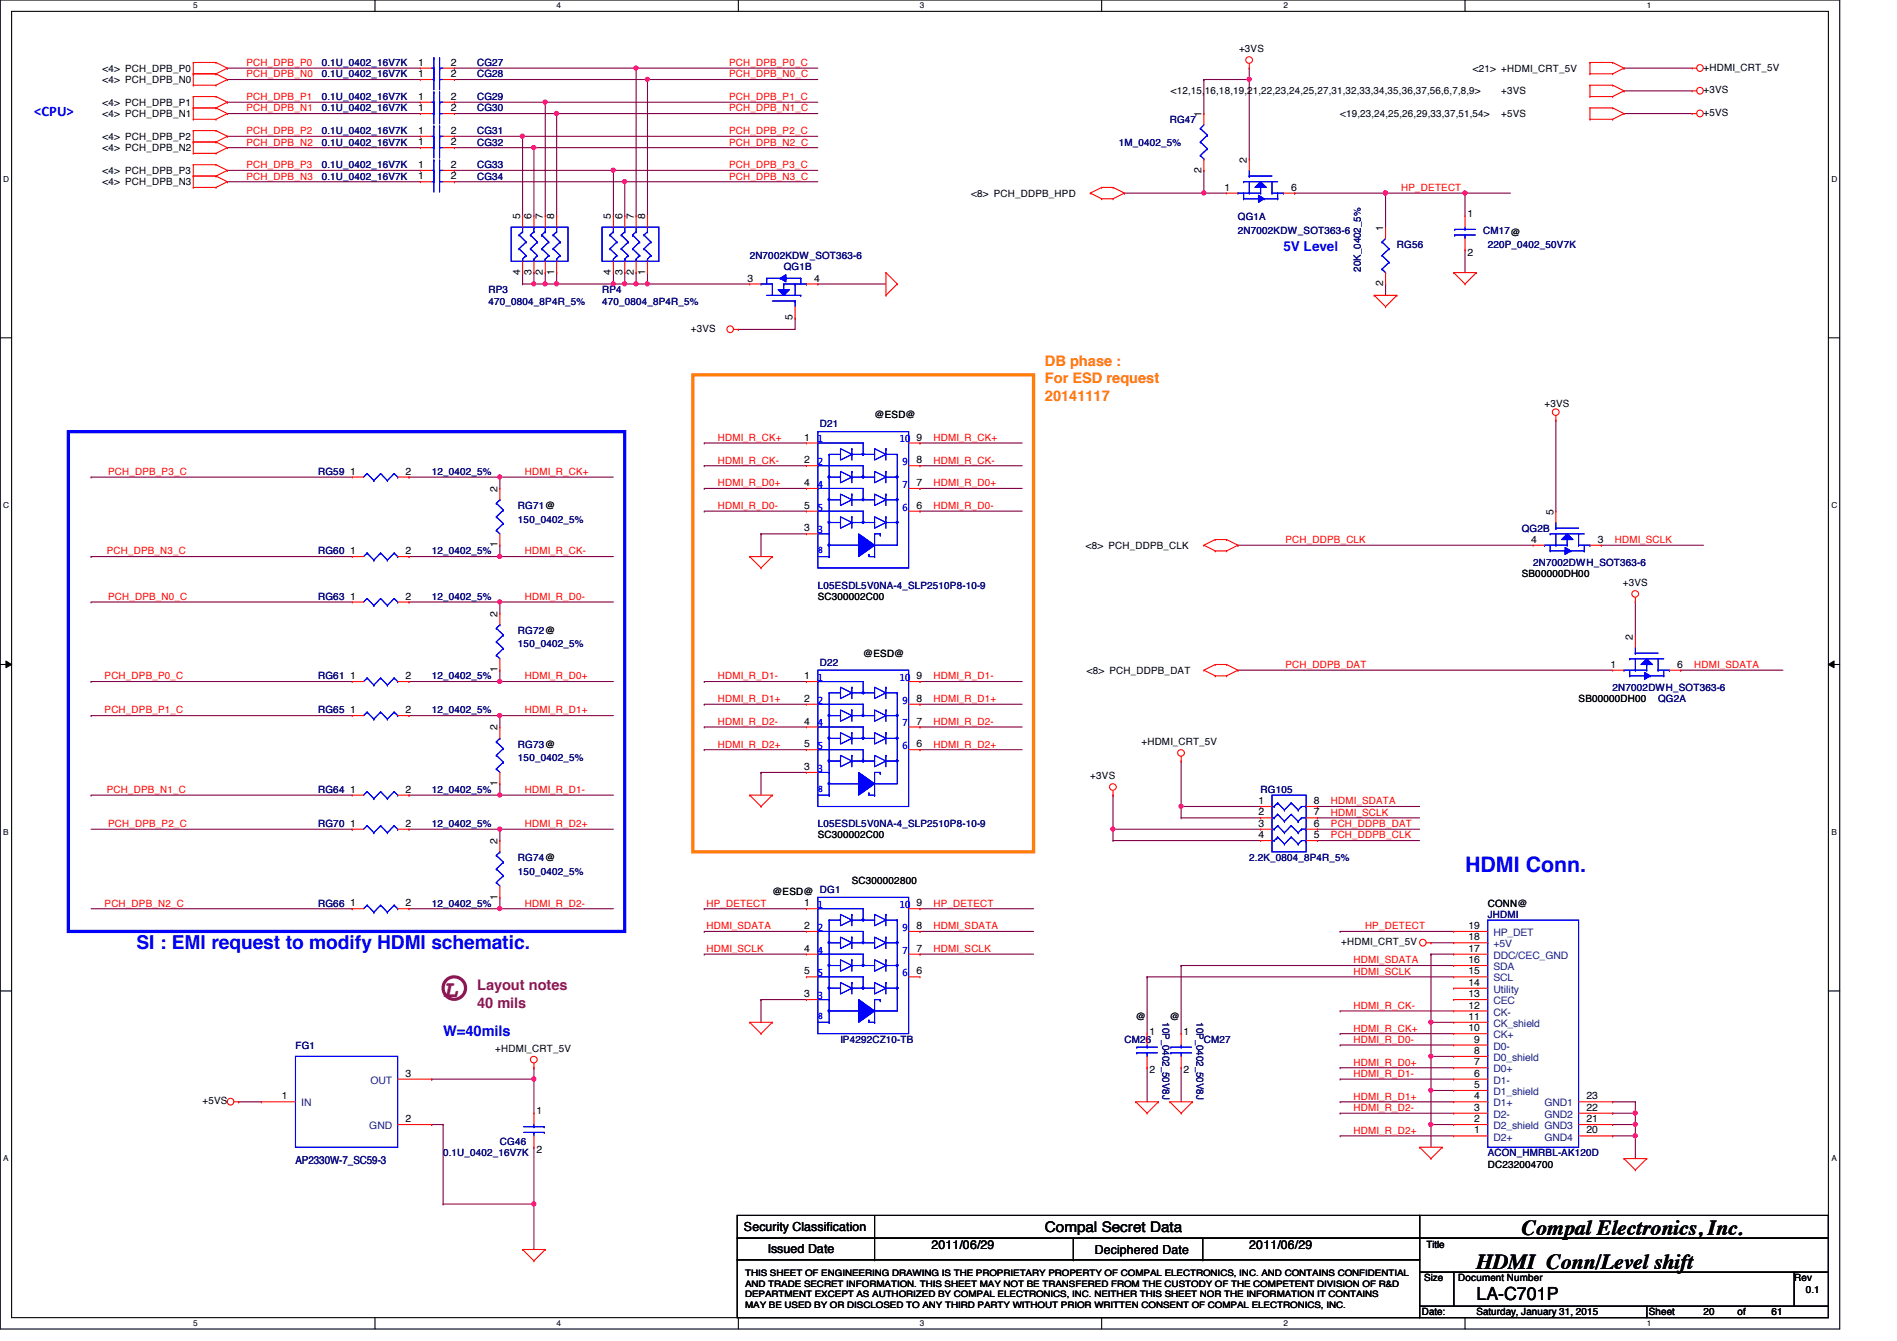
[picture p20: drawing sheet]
<svg xmlns="http://www.w3.org/2000/svg" width="297mm" height="210mm" viewBox="0 0 297 210" stroke-linecap="round" stroke-linejoin="round" font-family="sans-serif">
<defs><g id="words">
<text font-size="3.7" fill="#800080" x="69.4" y="156">L</text>
<text font-size="3.3" fill="#00f" x="229.4" y="136.5">HDMI Conn.</text>
<g font-size="3.3">
<text x="238.3" y="193.3">Compal Electronics, Inc.</text>
<text x="231.2" y="198.6">HDMI Conn/Level shift</text>
</g>
<text font-size="3" fill="#00f" x="21.4" y="148.5">SI : EMI request to modify HDMI schematic.</text>
<text font-size="2.8" x="231.2" y="203.5">LA-C701P</text>
<g font-size="2.3" fill="#00f">
<text x="5.4" y="18.2">&lt;CPU&gt;</text>
<text x="69.4" y="162.1">W=40mils</text>
</g>
<g font-size="2.3" fill="#ff8000">
<text x="163.6" y="57.2">DB phase :</text>
<text x="163.6" y="60">For ESD request</text>
<text x="163.6" y="62.7">20141117</text>
</g>
<g font-size="2.3" fill="#800080">
<text x="74.7" y="155">Layout notes</text>
<text x="74.7" y="157.8">40 mils</text>
</g>
<text font-size="2.3" x="163.6" y="192.9">Compal Secret Data</text>
<text font-size="2.1" fill="#00f" x="201" y="39.3">5V Level</text>
<g font-size="1.9">
<text x="116.5" y="192.7">Security Classification</text>
<text x="120.2" y="196.1">Issued Date</text>
<text x="145.8" y="195.6">2011/06/29</text>
<text x="171.4" y="196.3">Deciphered Date</text>
<text x="195.6" y="195.6">2011/06/29</text>
</g>
<text font-size="1.7" fill="#000080" x="46.3" y="182.2">AP2330W-7_SC59-3</text>
<g font-size="1.6">
<text x="16" y="11.2">&lt;4&gt; PCH_DPB_P0</text>
<text x="65.5" y="10.3">1</text>
<text x="70.6" y="10.3">2</text>
<text x="194" y="8.2">+3VS</text>
<text x="230.6" y="11.2">&lt;21&gt; +HDMI_CRT_5V</text>
<text x="266.7" y="11">+HDMI_CRT_5V</text>
<text x="16" y="13">&lt;4&gt; PCH_DPB_N0</text>
<text x="16" y="16.6">&lt;4&gt; PCH_DPB_P1</text>
<text x="65.5" y="12.1">1</text>
<text x="65.5" y="17.4">1</text>
<text x="65.5" y="15.6">1</text>
<text x="70.6" y="12.1">2</text>
<text x="70.6" y="17.4">2</text>
<text x="70.6" y="15.6">2</text>
<text x="183.3" y="14.8">&lt;12,15,16,18,19,21,22,23,24,25,27,31,32,33,34,35,36,37,56,6,7,8,9&gt;</text>
<text x="235.1" y="14.8">+3VS</text>
<text x="266.7" y="14.6">+3VS</text>
<text x="16" y="21.9">&lt;4&gt; PCH_DPB_P2</text>
<text x="16" y="23.7">&lt;4&gt; PCH_DPB_N2</text>
<text x="16" y="18.3">&lt;4&gt; PCH_DPB_N1</text>
<text x="65.5" y="22.7">1</text>
<text x="65.5" y="21">1</text>
<text x="70.6" y="22.7">2</text>
<text x="70.6" y="21">2</text>
<text x="188.1" y="18.3" transform="rotate(-90 188.1 18.3)">1</text>
<text x="209.8" y="18.3">&lt;19,23,24,25,26,29,33,37,51,54&gt;</text>
<text x="235.1" y="18.3">+5VS</text>
<text x="266.7" y="18.2">+5VS</text>
<text x="16" y="27.2">&lt;4&gt; PCH_DPB_P3</text>
<text x="16" y="29">&lt;4&gt; PCH_DPB_N3</text>
<text x="65.5" y="26.3">1</text>
<text x="65.5" y="28.1">1</text>
<text x="70.6" y="26.3">2</text>
<text x="70.6" y="28.1">2</text>
<text x="188.1" y="27" transform="rotate(-90 188.1 27)">2</text>
<text x="191.7" y="29.8">1</text>
<text x="195.2" y="25.4" transform="rotate(-90 195.2 25.4)">2</text>
<text x="202.2" y="29.8">6</text>
<text x="81.4" y="34.3" transform="rotate(-90 81.4 34.3)">5</text>
<text x="83.2" y="34.3" transform="rotate(-90 83.2 34.3)">6</text>
<text x="85" y="34.3" transform="rotate(-90 85 34.3)">7</text>
<text x="86.8" y="34.3" transform="rotate(-90 86.8 34.3)">8</text>
<text x="95.7" y="34.3" transform="rotate(-90 95.7 34.3)">5</text>
<text x="97.4" y="34.3" transform="rotate(-90 97.4 34.3)">6</text>
<text x="99.2" y="34.3" transform="rotate(-90 99.2 34.3)">7</text>
<text x="101" y="34.3" transform="rotate(-90 101 34.3)">8</text>
<text x="152.1" y="30.8">&lt;8&gt; PCH_DDPB_HPD</text>
<text x="229.8" y="34">1</text>
<text x="216.6" y="36.1" transform="rotate(-90 216.6 36.1)">1</text>
<text x="229.8" y="40">2</text>
<text x="81.4" y="43" transform="rotate(-90 81.4 43)">4</text>
<text x="83.2" y="43" transform="rotate(-90 83.2 43)">3</text>
<text x="85" y="43" transform="rotate(-90 85 43)">2</text>
<text x="86.8" y="43" transform="rotate(-90 86.8 43)">1</text>
<text x="95.7" y="43" transform="rotate(-90 95.7 43)">4</text>
<text x="97.4" y="43" transform="rotate(-90 97.4 43)">3</text>
<text x="99.2" y="43" transform="rotate(-90 99.2 43)">2</text>
<text x="101" y="43" transform="rotate(-90 101 43)">1</text>
<text x="117" y="44.1">3</text>
<text x="127.5" y="44.1">4</text>
<text x="216.6" y="44.8" transform="rotate(-90 216.6 44.8)">2</text>
<text x="108.2" y="51.9">+3VS</text>
<text x="124.1" y="50.1" transform="rotate(-90 124.1 50.1)">5</text>
<text x="136.9" y="65.4">@ESD@</text>
<text x="241.8" y="63.7">+3VS</text>
<text x="125.9" y="69">1</text>
<text x="143.5" y="69">9</text>
<text x="54.8" y="74.3">1</text>
<text x="63.5" y="74.3">2</text>
<text x="77.9" y="77" transform="rotate(-90 77.9 77)">2</text>
<text x="125.9" y="76.1">4</text>
<text x="125.9" y="72.5">2</text>
<text x="143.5" y="76.1">7</text>
<text x="143.5" y="72.5">8</text>
<text x="125.9" y="79.6">5</text>
<text x="125.9" y="83.2">3</text>
<text x="143.5" y="79.6">6</text>
<text x="243.2" y="80.6" transform="rotate(-90 243.2 80.6)">5</text>
<text x="54.8" y="86.7">1</text>
<text x="63.5" y="86.7">2</text>
<text x="77.9" y="85.7" transform="rotate(-90 77.9 85.7)">1</text>
<text x="170" y="85.9">&lt;8&gt; PCH_DDPB_CLK</text>
<text x="239.7" y="85">4</text>
<text x="250.2" y="85">3</text>
<text x="54.8" y="93.9">1</text>
<text x="63.5" y="93.9">2</text>
<text x="128.1" y="93.9">SC300002C00</text>
<text x="238.3" y="90.3">SB00000DH00</text>
<text x="254.1" y="91.8">+3VS</text>
<text x="77.9" y="96.6" transform="rotate(-90 77.9 96.6)">2</text>
<text x="255.7" y="100.1" transform="rotate(-90 255.7 100.1)">2</text>
<text x="54.8" y="106.3">1</text>
<text x="63.5" y="106.3">2</text>
<text x="77.9" y="105.2" transform="rotate(-90 77.9 105.2)">1</text>
<text x="125.9" y="106.3">1</text>
<text x="135.2" y="102.8">@ESD@</text>
<text x="143.5" y="106.3">9</text>
<text x="170.2" y="105.5">&lt;8&gt; PCH_DDPB_DAT</text>
<text x="252.2" y="104.5">1</text>
<text x="262.6" y="104.5">6</text>
<text x="54.8" y="111.6">1</text>
<text x="63.5" y="111.6">2</text>
<text x="125.9" y="113.4">4</text>
<text x="125.9" y="109.9">2</text>
<text x="143.5" y="113.4">7</text>
<text x="143.5" y="109.9">8</text>
<text x="247.2" y="109.9">SB00000DH00</text>
<text x="77.9" y="114.3" transform="rotate(-90 77.9 114.3)">2</text>
<text x="125.9" y="117">5</text>
<text x="143.5" y="117">6</text>
<text x="178.7" y="116.7">+HDMI_CRT_5V</text>
<text x="54.8" y="124.1">1</text>
<text x="63.5" y="124.1">2</text>
<text x="77.9" y="123" transform="rotate(-90 77.9 123)">1</text>
<text x="125.9" y="120.5">3</text>
<text x="170.7" y="122">+3VS</text>
<text x="197.1" y="125.9">1</text>
<text x="205.7" y="125.9">8</text>
<text x="54.8" y="129.4">1</text>
<text x="63.5" y="129.4">2</text>
<text x="128.1" y="131.2">SC300002C00</text>
<text x="197.1" y="127.6">2</text>
<text x="197.1" y="129.4">3</text>
<text x="197.1" y="131.2">4</text>
<text x="205.7" y="127.6">7</text>
<text x="205.7" y="129.4">6</text>
<text x="205.7" y="131.2">5</text>
<text x="77.9" y="132.1" transform="rotate(-90 77.9 132.1)">2</text>
<text x="54.8" y="141.9">1</text>
<text x="63.5" y="141.9">2</text>
<text x="77.9" y="140.8" transform="rotate(-90 77.9 140.8)">1</text>
<text x="120.9" y="140.1">@ESD@ DG1</text>
<text x="125.9" y="141.9">1</text>
<text x="133.4" y="138.3">SC300002800</text>
<text x="143.5" y="141.9">9</text>
<text x="233" y="141.9">CONN@</text>
<text x="125.9" y="149">4</text>
<text x="125.9" y="145.4">2</text>
<text x="143.5" y="149">7</text>
<text x="143.5" y="145.4">8</text>
<text x="210" y="148">+HDMI_CRT_5V</text>
<text x="230" y="149">17</text>
<text x="230" y="147.2">18</text>
<text x="230" y="145.4">19</text>
<text x="125.9" y="152.5">5</text>
<text x="143.5" y="152.5">6</text>
<text x="230" y="154.3">14</text>
<text x="230" y="152.5">15</text>
<text x="230" y="150.7">16</text>
<text x="125.9" y="156.1">3</text>
<text x="177.8" y="159.7">@</text>
<text x="180" y="162">1</text>
<text x="183.2" y="159.7">@</text>
<text x="185.3" y="162">1</text>
<text x="230" y="161.4">10</text>
<text x="230" y="159.6">11</text>
<text x="230" y="157.9">12</text>
<text x="230" y="156.1">13</text>
<text x="77.6" y="164.7">+HDMI_CRT_5V</text>
<text x="230.8" y="166.8">7</text>
<text x="230.8" y="165">8</text>
<text x="230.8" y="163.2">9</text>
<text x="31.7" y="172.8">+5VS</text>
<text x="44.2" y="172.1">1</text>
<text x="63.5" y="168.5">3</text>
<text x="180" y="168">2</text>
<text x="185.3" y="168">2</text>
<text x="230.8" y="173.9">3</text>
<text x="230.8" y="172.1">4</text>
<text x="230.8" y="170.3">5</text>
<text x="230.8" y="168.5">6</text>
<text x="248.4" y="172.1">23</text>
<text x="248.4" y="173.9">22</text>
<text x="63.5" y="175.6">2</text>
<text x="84" y="174.4">1</text>
<text x="230.8" y="177.4">1</text>
<text x="230.8" y="175.6">2</text>
<text x="248.4" y="175.6">21</text>
<text x="248.4" y="177.4">20</text>
<text x="84" y="180.5">2</text>
<text x="233" y="182.8">DC232004700</text>
<text x="223.3" y="195.4">Title</text>
<text x="223" y="200.6">Size</text>
<text x="228.3" y="200.6">Document Number</text>
<text x="281" y="200.6">Rev</text>
<text x="282.7" y="202.4">0.1</text>
<text x="222.6" y="205.9">Date:</text>
<text x="231.2" y="205.9">Saturday, January 31, 2015</text>
<text x="258.2" y="205.9">Sheet</text>
<text x="266.7" y="205.9">20</text>
<text x="272.1" y="205.9">of</text>
<text x="277.4" y="205.9">61</text>
</g>
<g font-size="1.6" fill="#f00">
<text x="38.6" y="10.3">PCH_DPB_P0</text>
<text x="114.2" y="10.3">PCH_DPB_P0_C</text>
<text x="38.6" y="12.1">PCH_DPB_N0</text>
<text x="38.6" y="15.7">PCH_DPB_P1</text>
<text x="38.6" y="17.4">PCH_DPB_N1</text>
<text x="114.2" y="17.4">PCH_DPB_N1_C</text>
<text x="114.2" y="12.1">PCH_DPB_N0_C</text>
<text x="114.2" y="15.7">PCH_DPB_P1_C</text>
<text x="38.6" y="22.8">PCH_DPB_N2</text>
<text x="38.6" y="21">PCH_DPB_P2</text>
<text x="114.2" y="22.8">PCH_DPB_N2_C</text>
<text x="114.2" y="21">PCH_DPB_P2_C</text>
<text x="38.6" y="28.1">PCH_DPB_N3</text>
<text x="38.6" y="26.3">PCH_DPB_P3</text>
<text x="114.2" y="26.3">PCH_DPB_P3_C</text>
<text x="114.2" y="28.1">PCH_DPB_N3_C</text>
<text x="219.4" y="29.9">HP_DETECT</text>
<text x="112.4" y="69">HDMI_R_CK+</text>
<text x="146.2" y="69">HDMI_R_CK+</text>
<text x="16.9" y="74.3">PCH_DPB_P3_C</text>
<text x="82.2" y="74.3">HDMI_R_CK+</text>
<text x="112.4" y="72.6">HDMI_R_CK-</text>
<text x="112.4" y="76.1">HDMI_R_D0+</text>
<text x="146.2" y="72.6">HDMI_R_CK-</text>
<text x="146.2" y="76.1">HDMI_R_D0+</text>
<text x="112.4" y="79.7">HDMI_R_D0-</text>
<text x="146.2" y="79.7">HDMI_R_D0-</text>
<text x="16.7" y="86.8">PCH_DPB_N3_C</text>
<text x="82.2" y="86.8">HDMI_R_CK-</text>
<text x="201.3" y="85">PCH_DDPB_CLK</text>
<text x="252.9" y="85">HDMI_SCLK</text>
<text x="16.9" y="93.9">PCH_DPB_N0_C</text>
<text x="82.2" y="93.9">HDMI_R_D0-</text>
<text x="16.4" y="106.3">PCH_DPB_P0_C</text>
<text x="82.2" y="106.3">HDMI_R_D0+</text>
<text x="112.4" y="106.3">HDMI_R_D1-</text>
<text x="146.2" y="106.3">HDMI_R_D1-</text>
<text x="201.3" y="104.6">PCH_DDPB_DAT</text>
<text x="265.3" y="104.6">HDMI_SDATA</text>
<text x="16.4" y="111.7">PCH_DPB_P1_C</text>
<text x="82.2" y="111.7">HDMI_R_D1+</text>
<text x="112.4" y="109.9">HDMI_R_D1+</text>
<text x="112.4" y="113.5">HDMI_R_D2-</text>
<text x="146.2" y="109.9">HDMI_R_D1+</text>
<text x="146.2" y="113.5">HDMI_R_D2-</text>
<text x="112.4" y="117">HDMI_R_D2+</text>
<text x="146.2" y="117">HDMI_R_D2+</text>
<text x="16.7" y="124.1">PCH_DPB_N1_C</text>
<text x="82.2" y="124.1">HDMI_R_D1-</text>
<text x="208.4" y="125.9">HDMI_SDATA</text>
<text x="16.9" y="129.5">PCH_DPB_P2_C</text>
<text x="82.2" y="129.5">HDMI_R_D2+</text>
<text x="208.4" y="127.7">HDMI_SCLK</text>
<text x="208.4" y="129.5">PCH_DDPB_DAT</text>
<text x="208.4" y="131.2">PCH_DDPB_CLK</text>
<text x="16.4" y="141.9">PCH_DPB_N2_C</text>
<text x="82.2" y="141.9">HDMI_R_D2-</text>
<text x="110.6" y="141.9">HP_DETECT</text>
<text x="146.2" y="141.9">HP_DETECT</text>
<text x="110.6" y="149">HDMI_SCLK</text>
<text x="110.6" y="145.5">HDMI_SDATA</text>
<text x="146.2" y="149">HDMI_SCLK</text>
<text x="146.2" y="145.5">HDMI_SDATA</text>
<text x="213.7" y="145.5">HP_DETECT</text>
<text x="212" y="150.8">HDMI_SDATA</text>
<text x="212" y="152.6">HDMI_SCLK</text>
<text x="212" y="157.9">HDMI_R_CK-</text>
<text x="212" y="161.5">HDMI_R_CK+</text>
<text x="212" y="166.8">HDMI_R_D0+</text>
<text x="212" y="163.2">HDMI_R_D0-</text>
<text x="212" y="172.1">HDMI_R_D1+</text>
<text x="212" y="168.6">HDMI_R_D1-</text>
<text x="212" y="173.9">HDMI_R_D2-</text>
<text x="212" y="177.5">HDMI_R_D2+</text>
</g>
<g font-size="1.6" fill="#000080">
<text x="50.4" y="10.3">0.1U_0402_16V7K</text>
<text x="74.7" y="10.3">CG27</text>
<text x="50.4" y="12.1">0.1U_0402_16V7K</text>
<text x="50.4" y="17.4">0.1U_0402_16V7K</text>
<text x="50.4" y="15.7">0.1U_0402_16V7K</text>
<text x="74.7" y="12.1">CG28</text>
<text x="74.7" y="17.4">CG30</text>
<text x="74.7" y="15.7">CG29</text>
<text x="50.4" y="22.8">0.1U_0402_16V7K</text>
<text x="50.4" y="21">0.1U_0402_16V7K</text>
<text x="74.7" y="22.8">CG32</text>
<text x="74.7" y="21">CG31</text>
<text x="175.2" y="22.8">1M_0402_5%</text>
<text x="183.2" y="19.2">RG47</text>
<text x="50.4" y="26.3">0.1U_0402_16V7K</text>
<text x="50.4" y="28.1">0.1U_0402_16V7K</text>
<text x="74.7" y="26.3">CG33</text>
<text x="74.7" y="28.1">CG34</text>
<text x="193.8" y="34.5">QG1A</text>
<text x="117.4" y="40.6">2N7002KDW_SOT363-6</text>
<text x="193.8" y="36.7">2N7002KDW_SOT363-6</text>
<text x="218.7" y="38.8">RG56</text>
<text x="232.2" y="36.7">CM17@</text>
<text x="233" y="38.8">220P_0402_50V7K</text>
<text x="76.5" y="45.9">RP3</text>
<text x="76.5" y="47.7">470_0804_8P4R_5%</text>
<text x="94.3" y="45.9">RP4</text>
<text x="94.3" y="47.7">470_0804_8P4R_5%</text>
<text x="122.7" y="42.3">QG1B</text>
<text x="213.1" y="42.5" transform="rotate(-90 213.1 42.5)">20K_0402_5%</text>
<text x="128.4" y="66.9">D21</text>
<text x="49.8" y="74.3">RG59</text>
<text x="67.6" y="74.3">12_0402_5%</text>
<text x="81.1" y="79.7">RG71@</text>
<text x="81.1" y="81.8">150_0402_5%</text>
<text x="238.3" y="83.2">QG2B</text>
<text x="49.8" y="86.8">RG60</text>
<text x="67.6" y="86.8">12_0402_5%</text>
<text x="240.1" y="88.6">2N7002DWH_SOT363-6</text>
<text x="49.8" y="93.9">RG63</text>
<text x="67.6" y="93.9">12_0402_5%</text>
<text x="128.1" y="92.1">L05ESDL5V0NA-4_SLP2510P8-10-9</text>
<text x="81.1" y="99.2">RG72@</text>
<text x="81.1" y="101.3">150_0402_5%</text>
<text x="49.8" y="106.3">RG61</text>
<text x="67.6" y="106.3">12_0402_5%</text>
<text x="128.4" y="104.2">D22</text>
<text x="49.8" y="111.7">RG65</text>
<text x="67.6" y="111.7">12_0402_5%</text>
<text x="252.5" y="108.1">2N7002DWH_SOT363-6</text>
<text x="259.6" y="109.9">QG2A</text>
<text x="81.1" y="117">RG73@</text>
<text x="81.1" y="119.1">150_0402_5%</text>
<text x="49.8" y="124.1">RG64</text>
<text x="67.6" y="124.1">12_0402_5%</text>
<text x="197.4" y="124.1">RG105</text>
<text x="49.8" y="129.5">RG70</text>
<text x="67.6" y="129.5">12_0402_5%</text>
<text x="128.1" y="129.5">L05ESDL5V0NA-4_SLP2510P8-10-9</text>
<text x="81.1" y="134.8">RG74@</text>
<text x="81.1" y="136.9">150_0402_5%</text>
<text x="195.6" y="134.8">2.2K_0804_8P4R_5%</text>
<text x="49.8" y="141.9">RG66</text>
<text x="67.6" y="141.9">12_0402_5%</text>
<text x="233" y="143.7">JHDMI</text>
<text x="182" y="160" transform="rotate(90 182 160)">10P_0402_50V8J</text>
<text x="187.4" y="160" transform="rotate(90 187.4 160)">10P_0402_50V8J</text>
<text x="46.3" y="164.1">FG1</text>
<text x="131.6" y="163.2">IP4292CZ10-TB</text>
<text x="176.1" y="163.2">CM26</text>
<text x="188.5" y="163.2">CM27</text>
<text x="78.3" y="179.2">CG46</text>
<text x="69.4" y="181">0.1U_0402_16V7K</text>
<text x="233" y="181">ACON_HMRBL-AK120D</text>
</g>
<g font-size="1.6" fill="#00f">
<text x="128.1" y="69.3">1</text>
<text x="140.9" y="69.3">10</text>
<text x="128.1" y="76.4">4</text>
<text x="128.1" y="72.8">2</text>
<text x="141.3" y="76.4">7</text>
<text x="141.3" y="72.8">9</text>
<text x="128.1" y="79.9">5</text>
<text x="128.1" y="83.5">3</text>
<text x="141.3" y="79.9">6</text>
<text x="128.1" y="86.6">8</text>
<text x="128.1" y="106.6">1</text>
<text x="140.9" y="106.6">10</text>
<text x="128.1" y="113.7">4</text>
<text x="128.1" y="110.2">2</text>
<text x="141.3" y="113.7">7</text>
<text x="141.3" y="110.2">9</text>
<text x="128.1" y="117.3">5</text>
<text x="141.3" y="117.3">6</text>
<text x="128.1" y="123.9">8</text>
<text x="128.1" y="120.8">3</text>
<text x="128.1" y="142.2">1</text>
<text x="140.9" y="142.2">10</text>
<text x="128.1" y="149.3">4</text>
<text x="128.1" y="145.7">2</text>
<text x="141.3" y="149.3">7</text>
<text x="141.3" y="145.7">9</text>
<text x="128.1" y="152.8">5</text>
<text x="141.3" y="152.8">6</text>
<text x="128.1" y="159.5">8</text>
<text x="128.1" y="156.4">3</text>
</g>
<g font-size="1.6" fill="#004080">
<text x="233.8" y="148.3">+5V</text>
<text x="233.8" y="146.5">HP_DET</text>
<text x="233.8" y="155.4">Utility</text>
<text x="233.8" y="153.6">SCL</text>
<text x="233.8" y="151.8">SDA</text>
<text x="233.8" y="150.1">DDC/CEC_GND</text>
<text x="233.8" y="160.7">CK_shield</text>
<text x="233.8" y="159">CK-</text>
<text x="233.8" y="157.2">CEC</text>
<text x="233.8" y="167.9">D0+</text>
<text x="233.8" y="166.1">D0_shield</text>
<text x="233.8" y="164.3">D0-</text>
<text x="233.8" y="162.5">CK+</text>
<text x="47.2" y="173.2">IN</text>
<text x="58" y="169.6">OUT</text>
<text x="233.8" y="173.2">D1+</text>
<text x="233.8" y="171.4">D1_shield</text>
<text x="233.8" y="169.6">D1-</text>
<text x="241.8" y="173.2">GND1</text>
<text x="57.8" y="176.7">GND</text>
<text x="233.8" y="178.5">D2+</text>
<text x="233.8" y="176.7">D2_shield GND3</text>
<text x="233.8" y="175">D2-</text>
<text x="241.8" y="175">GND2</text>
<text x="241.8" y="178.5">GND4</text>
</g>
<g font-size="1.4">
<text x="116.7" y="199.7">THIS SHEET OF ENGINEERING DRAWING IS THE PROPRIETARY PROPERTY OF COMPAL ELECTRONICS, INC. AND CONTAINS CONFIDENTIAL</text>
<text x="116.7" y="201.4">AND TRADE SECRET INFORMATION. THIS SHEET MAY NOT BE TRANSFERED FROM THE CUSTODY OF THE COMPETENT DIVISION OF R&amp;D</text>
<text x="116.7" y="203">DEPARTMENT EXCEPT AS AUTHORIZED BY COMPAL ELECTRONICS, INC. NEITHER THIS SHEET NOR THE INFORMATION IT CONTAINS</text>
<text x="116.7" y="204.7">MAY BE USED BY OR DISCLOSED TO ANY THIRD PARTY WITHOUT PRIOR WRITTEN CONSENT OF COMPAL ELECTRONICS, INC.</text>
</g>
<g font-size="1.3">
<text x="30.3" y="1.3">5</text>
<text x="87.2" y="1.3">4</text>
<text x="144.1" y="1.3">3</text>
<text x="201" y="1.3">2</text>
<text x="257.8" y="1.3">1</text>
<text x=".5" y="28.4">D</text>
<text x="286.8" y="28.4">D</text>
<text x=".5" y="79.5">C</text>
<text x="286.8" y="79.5">C</text>
<text x=".5" y="130.7">B</text>
<text x="286.8" y="130.7">B</text>
<text x=".5" y="181.8">A</text>
<text x="286.8" y="181.8">A</text>
<text x="30.3" y="207.6">5</text>
<text x="87.2" y="207.6">4</text>
<text x="144.1" y="207.6">3</text>
<text x="201" y="207.6">2</text>
<text x="257.8" y="207.6">1</text>
</g>
</g></defs>
<path d="M0 0h288.1v208h-288.1zM1.8 1.8h284.5v204.4h-284.5z" fill="none" stroke="#000" stroke-width=".17"/>
<g fill="#fff">
<path d="M30.3 .2h.6v1.4h-.6z"/>
<path d="M30.3 206.4h.6v1.4h-.6z"/>
</g>
<path d="M58.7 0v1.8M58.7 206.2v1.8" fill="none" stroke="#000" stroke-width=".17"/>
<g fill="#fff">
<path d="M87.2 .2h.6v1.4h-.6z"/>
<path d="M87.2 206.4h.6v1.4h-.6z"/>
</g>
<path d="M115.6 0v1.8M115.6 206.2v1.8" fill="none" stroke="#000" stroke-width=".17"/>
<g fill="#fff">
<path d="M144.1 .2h.6v1.4h-.6z"/>
<path d="M144.1 206.4h.6v1.4h-.6z"/>
</g>
<path d="M172.5 0v1.8M172.5 206.2v1.8" fill="none" stroke="#000" stroke-width=".17"/>
<g fill="#fff">
<path d="M201 .2h.6v1.4h-.6z"/>
<path d="M201 206.4h.6v1.4h-.6z"/>
</g>
<path d="M229.4 0v1.8M229.4 206.2v1.8" fill="none" stroke="#000" stroke-width=".17"/>
<g fill="#fff">
<path d="M257.8 .2h.7v1.4h-.7z"/>
<path d="M257.8 206.4h.7v1.4h-.7z"/>
<path d="M.5 27.3h.9v1.4h-.9z"/>
<path d="M286.8 27.3h.9v1.4h-.9z"/>
<path d="M.5 78.4h.9v1.4h-.9z"/>
<path d="M286.8 78.4h.9v1.4h-.9z"/>
</g>
<path d="M0 52.9h1.8M286.3 52.9h1.8" fill="none" stroke="#000" stroke-width=".17"/>
<g fill="#fff">
<path d="M.5 129.5h.8v1.4h-.8z"/>
<path d="M286.8 129.5h.8v1.4h-.8z"/>
</g>
<path d="M0 104h1.8M286.3 104h1.8" fill="none" stroke="#000" stroke-width=".17"/>
<path d="M.9 103.5l.9 .5-.9 .5zM286.3 104l.9-.5v1z" fill="#000"/>
<path d="M.9 103.5l.9 .5-.9 .5zM286.3 104l.9-.5v1z" fill="none" stroke="#000" stroke-width=".16"/>
<g fill="#fff">
<path d="M.5 180.6h.8v1.4h-.8z"/>
<path d="M286.8 180.6h.8v1.4h-.8z"/>
</g>
<path d="M0 155.1h1.8M286.3 155.1h1.8" fill="none" stroke="#000" stroke-width=".17"/>
<path d="M108.5 58.7h53.3v74.6h-53.3z" fill="none" stroke="#ff8000" stroke-width=".51"/>
<circle cx="71.1" cy="154.7" r="1.76" fill="none" stroke="#800080" stroke-width=".51"/>
<path d="M10.7 67.6h87.1v78.2h-87.1z" fill="none" stroke="#00f" stroke-width=".51"/>
<path d="M67.6 168.9h.1M67.6 168.9h16M83.6 168.9h.1M83.6 168.9v5.3" fill="none" stroke="#800040" stroke-width=".17"/>
<circle cx="83.6" cy="168.9" r=".32" fill="#f0f"/>
<circle cx="83.6" cy="168.9" r=".32" fill="none" stroke="#f0f" stroke-width=".17"/>
<g fill="none" stroke="#800040" stroke-width=".17">
<path d="M188.5 12.4h.1M188.5 12.4h7.1M188.5 12.4v5.4M202.7 30.2h.1M202.7 30.2h26.7M217 30.2h.1M115.6 51.6h.1M115.6 51.6h8.9M217 44.4h.1M217 44.4v1.8M243.6 65.8h.1M243.6 65.8v14.2"/>
<path d="M193.8 85.3h.1M193.8 85.3h46.3M250.7 85.3h.1M250.7 85.3h16M256.1 94.2h.1M256.1 94.2v5.4M193.8 104.9h.1M193.8 104.9h58.7M263.2 104.9h.1M263.2 104.9h16M37.4 172.5h.1M37.4 172.5h3.5"/>
<path d="M83.6 167.1h.1M83.6 167.1v1.8M83.6 188.5h.1M83.6 188.5v7.1"/>
</g>
<circle cx="216.9" cy="30.2" r=".32" fill="#f0f"/>
<circle cx="216.9" cy="30.2" r=".32" fill="none" stroke="#f0f" stroke-width=".17"/>
<path d="M217 30.2h.1M217 30.2v5.4" fill="none" stroke="#800040" stroke-width=".17"/>
<circle cx="216.9" cy="30.2" r=".32" fill="#f0f"/>
<circle cx="216.9" cy="30.2" r=".32" fill="none" stroke="#f0f" stroke-width=".17"/>
<path d="M229.4 30.2h.1M229.4 39.1h.1M229.4 30.2h7.1M229.4 30.2v3.6M229.4 39.1v3.6" fill="none" stroke="#800040" stroke-width=".17"/>
<circle cx="229.4" cy="30.2" r=".32" fill="#f0f"/>
<circle cx="229.4" cy="30.2" r=".32" fill="none" stroke="#f0f" stroke-width=".17"/>
<path d="M87.2 44.4h.1M87.2 44.4h8.9" fill="none" stroke="#800040" stroke-width=".17"/>
<circle cx="87.1" cy="44.4" r=".32" fill="#f0f"/>
<circle cx="87.1" cy="44.4" r=".32" fill="none" stroke="#f0f" stroke-width=".17"/>
<path d="M96.1 42.7h.1M96.1 42.7v1.7M101.4 44.4h.1M101.4 44.4h16" fill="none" stroke="#800040" stroke-width=".17"/>
<circle cx="101.4" cy="44.4" r=".32" fill="#f0f"/>
<circle cx="101.4" cy="44.4" r=".32" fill="none" stroke="#f0f" stroke-width=".17"/>
<path d="M195.6 12.4h.1M195.6 10.7h.1M195.6 10.7v14.2" fill="none" stroke="#800040" stroke-width=".17"/>
<circle cx="195.6" cy="12.4" r=".32" fill="#f0f"/>
<circle cx="195.6" cy="12.4" r=".32" fill="none" stroke="#f0f" stroke-width=".17"/>
<path d="M188.5 26.7h.1M188.5 26.7v3.5" fill="none" stroke="#800040" stroke-width=".17"/>
<circle cx="188.5" cy="30.2" r=".32" fill="#f0f"/>
<circle cx="188.5" cy="30.2" r=".32" fill="none" stroke="#f0f" stroke-width=".17"/>
<g fill="none" stroke="#800040" stroke-width=".17">
<path d="M35.6 10.7h.1M35.6 12.4h.1M35.6 16h.1M35.6 17.8h.1M35.6 10.7h30.2M35.6 12.4h30.2M35.6 16h30.2M35.6 17.8h30.2M87.2 17.8h.1M87.2 17.8h40.9M35.6 28.4h.1M35.6 26.7h.1"/>
<path d="M35.6 23.1h.1M35.6 21.3h.1M35.6 28.4h30.2M35.6 26.7h30.2M35.6 23.1h30.2M35.6 21.3h30.2M96.1 26.7h.1M96.1 26.7h32M176.1 30.2h.1M176.1 30.2h16M188.5 30.2h.1M124.5 49.8h.1"/>
<path d="M124.5 49.8v1.8M128.1 44.4h.1M128.1 44.4h10.6M14.3 74.7h.1M14.3 74.7h40.9M78.3 74.7h.1M78.3 74.7h17.8"/>
</g>
<circle cx="78.2" cy="74.6" r=".32" fill="#f0f"/>
<circle cx="78.2" cy="74.6" r=".32" fill="none" stroke="#f0f" stroke-width=".17"/>
<path d="M14.3 87.1h.1M14.3 87.1h40.9M78.3 87.1h.1M78.3 87.1h17.8" fill="none" stroke="#800040" stroke-width=".17"/>
<circle cx="78.2" cy="87.1" r=".32" fill="#f0f"/>
<circle cx="78.2" cy="87.1" r=".32" fill="none" stroke="#f0f" stroke-width=".17"/>
<g fill="none" stroke="#800040" stroke-width=".17">
<path d="M209.8 158.2h.1M209.8 158.2h17.8M224.1 147.6h.1M224.1 147.6h3.5M209.8 161.8h.1M209.8 167.1h.1M209.8 163.6h.1M209.8 172.5h.1M209.8 168.9h.1M209.8 174.2h.1M209.8 177.8h.1M209.8 161.8h17.8"/>
<path d="M209.8 167.1h17.8M209.8 163.6h17.8M209.8 172.5h17.8M209.8 168.9h17.8M209.8 174.2h17.8M209.8 177.8h17.8M224.1 165.4h.1M224.1 165.4h3.5"/>
</g>
<circle cx="224" cy="165.3" r=".32" fill="#f0f"/>
<circle cx="224" cy="165.3" r=".32" fill="none" stroke="#f0f" stroke-width=".17"/>
<path d="M224.1 160h.1M224.1 160v5.4" fill="none" stroke="#800040" stroke-width=".17"/>
<circle cx="224" cy="160" r=".32" fill="#f0f"/>
<circle cx="224" cy="160" r=".32" fill="none" stroke="#f0f" stroke-width=".17"/>
<path d="M224.1 170.7h.1M224.1 160h.1M224.1 176h.1M224.1 170.7h3.5M224.1 160h3.5M224.1 170.7v8.9" fill="none" stroke="#800040" stroke-width=".17"/>
<circle cx="224" cy="170.7" r=".32" fill="#f0f"/>
<circle cx="224" cy="170.7" r=".32" fill="none" stroke="#f0f" stroke-width=".17"/>
<path d="M224.1 149.4h.1M224.1 149.4h3.5M224.1 165.4h.1M224.1 176h.1M224.1 165.4v5.3M224.1 176h3.5" fill="none" stroke="#800040" stroke-width=".17"/>
<circle cx="224" cy="176" r=".32" fill="#f0f"/>
<circle cx="224" cy="176" r=".32" fill="none" stroke="#f0f" stroke-width=".17"/>
<g fill="none" stroke="#800040" stroke-width=".17">
<path d="M81.8 42.7h.1M81.8 44.4h.1M81.8 42.7v1.7M83.6 42.7h.1M83.6 44.4h.1M83.6 42.7v1.7M85.4 42.7h.1M85.4 42.7v1.7h-3.6M179.6 152.9h.1M179.6 152.9h48M179.6 152.9v8.9M185 151.1h.1"/>
<path d="M185 151.1h42.6M185 151.1v10.7M209.8 145.8h.1M209.8 145.8h17.8M224.1 149.4h.1M224.1 149.4v10.6M179.6 167.1h.1M179.6 167.1v5.4M185 167.1h.1M185 167.1v5.4"/>
</g>
<circle cx="83.6" cy="44.4" r=".32" fill="#f0f"/>
<circle cx="83.6" cy="44.4" r=".32" fill="none" stroke="#f0f" stroke-width=".17"/>
<path d="M85.4 44.4h.1M87.2 42.7h.1M87.2 42.7v1.7h-1.8" fill="none" stroke="#800040" stroke-width=".17"/>
<circle cx="85.4" cy="44.4" r=".32" fill="#f0f"/>
<circle cx="85.4" cy="44.4" r=".32" fill="none" stroke="#f0f" stroke-width=".17"/>
<path d="M96.1 44.4h.1M97.8 42.7h.1M97.8 42.7v1.7h-1.7" fill="none" stroke="#800040" stroke-width=".17"/>
<circle cx="96" cy="44.4" r=".32" fill="#f0f"/>
<circle cx="96" cy="44.4" r=".32" fill="none" stroke="#f0f" stroke-width=".17"/>
<path d="M97.8 44.4h.1M99.6 42.7h.1M99.6 42.7v1.7h-1.8" fill="none" stroke="#800040" stroke-width=".17"/>
<circle cx="97.8" cy="44.4" r=".32" fill="#f0f"/>
<circle cx="97.8" cy="44.4" r=".32" fill="none" stroke="#f0f" stroke-width=".17"/>
<path d="M99.6 44.4h.1M101.4 42.7h.1M101.4 42.7v1.7h-1.8" fill="none" stroke="#800040" stroke-width=".17"/>
<circle cx="99.6" cy="44.4" r=".32" fill="#f0f"/>
<circle cx="99.6" cy="44.4" r=".32" fill="none" stroke="#f0f" stroke-width=".17"/>
<path d="M85.4 16h.1M85.4 16h42.7M101.4 12.4h.1M101.4 12.4h26.7M97.8 28.4h.1M97.8 28.4h30.3M185 119.1h.1M185 119.1v7.1M206.3 126.2h.1M206.3 128h.1M206.3 126.2h16M206.3 128h16" fill="none" stroke="#800040" stroke-width=".17"/>
<circle cx="184.9" cy="126.2" r=".32" fill="#f0f"/>
<circle cx="184.9" cy="126.2" r=".32" fill="none" stroke="#f0f" stroke-width=".17"/>
<path d="M174.3 124.5h.1M174.3 124.5v5.3M185 126.2h.1M185 128h.1M185 126.2h12.4M185 128h12.4M185 126.2v1.8" fill="none" stroke="#800040" stroke-width=".17"/>
<circle cx="174.3" cy="129.8" r=".32" fill="#f0f"/>
<circle cx="174.3" cy="129.8" r=".32" fill="none" stroke="#f0f" stroke-width=".17"/>
<path d="M174.3 129.8h.1M174.3 131.6h.1M174.3 129.8h23.1M174.3 131.6h23.1M174.3 129.8v1.8M67.6 176h.1M67.6 176h1.8M69.4 176h.1M69.4 176v12.5M69.4 188.5h.1M69.4 188.5h14.2" fill="none" stroke="#800040" stroke-width=".17"/>
<circle cx="83.6" cy="188.4" r=".32" fill="#f0f"/>
<circle cx="83.6" cy="188.4" r=".32" fill="none" stroke="#f0f" stroke-width=".17"/>
<path d="M252.5 172.5h.1M252.5 174.2h.1M252.5 172.5h3.6M256.1 172.5h.1M256.1 177.8h.1M256.1 172.5v1.7h-3.6M256.1 177.8v3.6" fill="none" stroke="#800040" stroke-width=".17"/>
<circle cx="256" cy="177.8" r=".32" fill="#f0f"/>
<circle cx="256" cy="177.8" r=".32" fill="none" stroke="#f0f" stroke-width=".17"/>
<path d="M256.1 174.2h.1M256.1 174.2v1.8" fill="none" stroke="#800040" stroke-width=".17"/>
<circle cx="256" cy="174.2" r=".32" fill="#f0f"/>
<circle cx="256" cy="174.2" r=".32" fill="none" stroke="#f0f" stroke-width=".17"/>
<path d="M252.5 176h.1M252.5 177.8h.1M252.5 176h3.6M256.1 176h.1M256.1 176v1.8h-3.6" fill="none" stroke="#800040" stroke-width=".17"/>
<circle cx="256" cy="176" r=".32" fill="#f0f"/>
<circle cx="256" cy="176" r=".32" fill="none" stroke="#f0f" stroke-width=".17"/>
<g fill="none" stroke="#800040" stroke-width=".17">
<path d="M99.6 10.7h.1M99.6 10.7h28.5M71.2 23.1h.1M71.2 23.1h56.9M81.8 21.3h.1M81.8 21.3h46.3M83.6 23.1h.1M83.6 23.1v10.7M110.3 149.4h.1M110.3 142.2h.1M110.3 145.8h.1M110.3 149.4h16"/>
<path d="M110.3 142.2h16M110.3 145.8h16M119.2 156.5h.1M119.2 156.5h7.1M119.2 156.5v3.5M144.1 149.4h.1M144.1 142.2h.1M144.1 145.8h.1M144.1 149.4h17.7M144.1 142.2h17.7M144.1 145.8h17.7"/>
</g>
<circle cx="83.6" cy="23.1" r=".32" fill="#f0f"/>
<circle cx="83.6" cy="23.1" r=".32" fill="none" stroke="#f0f" stroke-width=".17"/>
<path d="M71.2 21.3h.1M71.2 21.3h10.6M81.8 21.3h.1M81.8 21.3v12.5" fill="none" stroke="#800040" stroke-width=".17"/>
<circle cx="81.8" cy="21.3" r=".32" fill="#f0f"/>
<circle cx="81.8" cy="21.3" r=".32" fill="none" stroke="#f0f" stroke-width=".17"/>
<path d="M71.2 12.4h.1M71.2 12.4h30.2M101.4 12.4h.1M101.4 12.4v21.4M206.3 129.8h.1M206.3 131.6h.1M206.3 129.8h16M206.3 131.6h16" fill="none" stroke="#800040" stroke-width=".17"/>
<circle cx="101.4" cy="12.4" r=".32" fill="#f0f"/>
<circle cx="101.4" cy="12.4" r=".32" fill="none" stroke="#f0f" stroke-width=".17"/>
<path d="M71.2 10.7h.1M71.2 10.7h28.4M99.6 10.7h.1M99.6 10.7v23.1" fill="none" stroke="#800040" stroke-width=".17"/>
<circle cx="99.6" cy="10.6" r=".32" fill="#f0f"/>
<circle cx="99.6" cy="10.6" r=".32" fill="none" stroke="#f0f" stroke-width=".17"/>
<path d="M71.2 28.4h.1M71.2 28.4h26.6v5.4M97.8 33.8h.1" fill="none" stroke="#800040" stroke-width=".17"/>
<circle cx="97.8" cy="28.4" r=".32" fill="#f0f"/>
<circle cx="97.8" cy="28.4" r=".32" fill="none" stroke="#f0f" stroke-width=".17"/>
<path d="M71.2 26.7h.1M71.2 26.7h24.9v7.1M96.1 33.8h.1" fill="none" stroke="#800040" stroke-width=".17"/>
<circle cx="96" cy="26.6" r=".32" fill="#f0f"/>
<circle cx="96" cy="26.6" r=".32" fill="none" stroke="#f0f" stroke-width=".17"/>
<path d="M71.2 17.8h.1M71.2 17.8h16M87.2 17.8h.1M87.2 17.8v16" fill="none" stroke="#800040" stroke-width=".17"/>
<circle cx="87.1" cy="17.8" r=".32" fill="#f0f"/>
<circle cx="87.1" cy="17.8" r=".32" fill="none" stroke="#f0f" stroke-width=".17"/>
<path d="M71.2 16h.1M71.2 16h14.2M85.4 16h.1M85.4 16v17.8" fill="none" stroke="#800040" stroke-width=".17"/>
<circle cx="85.4" cy="16" r=".32" fill="#f0f"/>
<circle cx="85.4" cy="16" r=".32" fill="none" stroke="#f0f" stroke-width=".17"/>
<g fill="none" stroke="#800040" stroke-width=".17">
<path d="M254.3 10.7h.1M254.3 14.2h.1M254.3 17.8h.1M254.3 10.7h10.7M254.3 14.2h10.7M254.3 17.8h10.7M110.3 69.3h.1M110.3 72.9h.1M110.3 69.3h16M110.3 72.9h16M144.1 69.3h.1M144.1 72.9h.1"/>
<path d="M144.1 69.3h16M144.1 72.9h16M78.3 94.2h.1M78.3 94.2h17.8M119.2 83.6h.1M119.2 83.6h7.1M119.2 83.6v3.5M119.2 120.9h.1M119.2 120.9v3.6M119.2 120.9h7.1M83.6 179.6h.1M83.6 179.6v8.9"/>
</g>
<circle cx="78.2" cy="94.2" r=".32" fill="#f0f"/>
<circle cx="78.2" cy="94.2" r=".32" fill="none" stroke="#f0f" stroke-width=".17"/>
<path d="M14.3 94.2h.1M14.3 94.2h40.9M14.3 106.7h.1M14.3 106.7h40.9M78.3 106.7h.1M78.3 106.7h17.8M78.3 124.5h.1M78.3 124.5h17.8" fill="none" stroke="#800040" stroke-width=".17"/>
<circle cx="78.2" cy="124.4" r=".32" fill="#f0f"/>
<circle cx="78.2" cy="124.4" r=".32" fill="none" stroke="#f0f" stroke-width=".17"/>
<path d="M78.3 112h.1M78.3 112h17.8M14.3 124.5h.1M14.3 124.5h40.9" fill="none" stroke="#800040" stroke-width=".17"/>
<circle cx="78.2" cy="112" r=".32" fill="#f0f"/>
<circle cx="78.2" cy="112" r=".32" fill="none" stroke="#f0f" stroke-width=".17"/>
<path d="M14.3 112h.1M14.3 112h40.9M78.3 129.8h.1M78.3 129.8h17.8" fill="none" stroke="#800040" stroke-width=".17"/>
<circle cx="78.2" cy="129.8" r=".32" fill="#f0f"/>
<circle cx="78.2" cy="129.8" r=".32" fill="none" stroke="#f0f" stroke-width=".17"/>
<path d="M78.3 142.2h.1M78.3 142.2h17.8" fill="none" stroke="#800040" stroke-width=".17"/>
<circle cx="78.2" cy="142.2" r=".32" fill="#f0f"/>
<circle cx="78.2" cy="142.2" r=".32" fill="none" stroke="#f0f" stroke-width=".17"/>
<g fill="none" stroke="#800040" stroke-width=".17">
<path d="M110.3 76.5h.1M110.3 76.5h16M144.1 76.5h.1M144.1 76.5h16M110.3 80h.1M110.3 80h16M144.1 80h.1M144.1 80h16M64 112h.1M64 112h14.3M78.3 112h.1M78.3 106.7h.1"/>
<path d="M78.3 104.9v1.8M78.3 112v1.8M110.3 106.7h.1M110.3 110.2h.1M110.3 113.8h.1M110.3 117.3h.1M110.3 106.7h16M110.3 110.2h16M110.3 113.8h16M110.3 117.3h16M144.1 106.7h.1M144.1 110.2h.1"/>
<path d="M144.1 113.8h.1M144.1 117.3h.1M144.1 106.7h16M144.1 110.2h16M144.1 113.8h16M144.1 117.3h16M14.3 129.8h40.9M55.2 129.8h.1M64 129.8h.1M64 124.5h.1M64 129.8h14.3M64 124.5h14.3"/>
<path d="M78.3 129.8h.1M78.3 124.5h.1M78.3 122.7v1.8M78.3 129.8v1.8M14.3 142.2h40.9M55.2 142.2h.1M64 142.2h.1M64 142.2h14.3M78.3 142.2h.1M78.3 140.5v1.7"/>
</g>
<circle cx="78.2" cy="106.7" r=".32" fill="#f0f"/>
<circle cx="78.2" cy="106.7" r=".32" fill="none" stroke="#f0f" stroke-width=".17"/>
<g fill="none" stroke="#800040" stroke-width=".17">
<path d="M64 74.7h.1M64 74.7h14.3M78.3 74.7h.1M78.3 74.7v1.8M64 94.2h.1M64 87.1h.1M64 94.2h14.3M64 87.1h14.3M78.3 94.2h.1M78.3 87.1h.1M78.3 85.3v1.8M78.3 94.2v1.8"/>
<path d="M64 106.7h.1M64 106.7h14.3"/>
</g>
<g fill="none" stroke="#f00" stroke-width=".17">
<path d="M30.3 11.6h.1M30.3 9.8h.1M30.3 13.3h.1M30.3 16.9h.1M30.3 15.1h.1M30.3 18.7h.1M30.3 9.8v3.5M30.3 15.1v3.6M30.3 9.8h3.5M30.3 11.6h3.5M30.3 13.3h3.5M30.3 15.1h3.5"/>
<path d="M30.3 16.9h3.5M30.3 18.7h3.5M33.8 9.8h.1M33.8 11.6h.1M33.8 13.3h.1M33.8 15.1h.1M33.8 16.9h.1M33.8 18.7h.1M33.8 9.8l1.8 .9M33.8 11.6l1.8 .8M33.8 15.1l1.8 .9M33.8 16.9l1.8 .9"/>
<path d="M35.6 10.7h.1M35.6 12.4h.1M35.6 16h.1M35.6 17.8h.1M35.6 10.7l-1.8 .9M35.6 12.4l-1.8 .9M35.6 16l-1.8 .9M35.6 17.8l-1.8 .9M65.8 10.7h.1M65.8 10.7h1.8M69.4 10.7h1.8M71.2 10.7h.1"/>
<path d="M195.6 10.7h.1M195.6 9.9v.8M249 11.6h.1M249 9.8h.1M249 15.1h.1M249 13.3h.1M249 18.7h.1M249 16.9h.1M249 9.8h3.5M249 11.6h3.5M249 13.3h3.5M249 15.1h3.5"/>
<path d="M249 16.9h3.5M249 18.7h3.5M249 9.8v1.8M249 13.3v1.8M249 16.9v1.8M252.5 9.8h.1M252.5 11.6h.1M252.5 13.3h.1M252.5 15.1h.1M252.5 16.9h.1M252.5 18.7h.1M252.5 9.8l1.8 .9"/>
<path d="M252.5 13.3l1.8 .9M252.5 16.9l1.8 .9M254.3 10.7h.1M254.3 14.2h.1M254.3 17.8h.1M254.3 10.7l-1.8 .9M254.3 14.2l-1.8 .9M254.3 17.8l-1.8 .9M265 10.7h.1M265 14.2h.1M265 17.8h.1M265 10.7h.7"/>
<path d="M265 14.2h.7M265 17.8h.7M30.3 27.6h.1M30.3 25.8h.1M30.3 29.3h.1M30.3 22.2h.1M30.3 20.4h.1M30.3 24h.1M30.3 29.3h3.5M30.3 25.8h3.5M30.3 27.6h3.5M30.3 20.4v3.6"/>
<path d="M30.3 25.8v3.5M30.3 20.4h3.5M30.3 22.2h3.5M30.3 24h3.5M33.8 25.8h.1M33.8 27.6h.1M33.8 29.3h.1M33.8 20.4h.1M33.8 22.2h.1M33.8 24h.1M33.8 25.8l1.8 .9M33.8 27.6l1.8 .8"/>
<path d="M33.8 20.4l1.8 .9M33.8 22.2l1.8 .9M35.6 26.7h.1M35.6 28.4h.1M35.6 21.3h.1M35.6 23.1h.1M35.6 26.7l-1.8 .9M35.6 28.4l-1.8 .9M35.6 21.3l-1.8 .9M35.6 23.1l-1.8 .9M65.8 23.1h.1M65.8 23.1h1.8"/>
<path d="M69.4 23.1h1.8M71.2 23.1h.1M170.7 30.2h.1M170.7 30.2l1.8 .9M172.5 29.3h.1M172.5 31.1h.1M172.5 29.3h1.8M172.5 29.3l-1.8 .9M172.5 31.1h1.8M174.3 29.3h.1M174.3 31.1h.1M174.3 29.3l1.8 .9"/>
<path d="M176.1 30.2h.1M176.1 30.2l-1.8 .9M114.9 51.6h.7M115.6 51.6h.1M138.7 42.7h.1M138.7 46.2h.1M138.7 42.7v3.5M138.7 42.7l1.8 1.7M140.5 44.4h.1M140.5 44.4l-1.8 1.8M215.2 46.2h.1M215.2 46.2h3.5"/>
<path d="M215.2 46.2l1.8 1.8M217 48h.1M218.7 46.2h.1M218.7 46.2l-1.7 1.8M227.6 42.7h.1M227.6 42.7h3.6M227.6 42.7l1.8 1.7M229.4 44.4h.1M231.2 42.7h.1M231.2 42.7l-1.8 1.7M243.6 65.8h.1M243.6 65.1v.7"/>
<path d="M55.2 87.1h.1M55.2 87.1h1.7M62.3 87.1h1.7M64 87.1h.1M117.4 87.1h.1M117.4 87.1h3.5M117.4 87.1l1.8 1.8M119.2 88.9h.1M120.9 87.1h.1M120.9 87.1l-1.7 1.8M188.5 85.3h.1M188.5 85.3l1.8 .9"/>
<path d="M190.3 84.5h.1M190.3 86.2h.1M190.3 84.5h1.8M190.3 84.5l-1.8 .8M190.3 86.2h1.8M192.1 84.5h.1M192.1 86.2h.1M192.1 84.5l1.7 .8M193.8 85.3h.1M193.8 85.3l-1.7 .9M256.1 94.2h.1M256.1 93.5v.7"/>
<path d="M185 119.1h.1M185 118.4v.7M188.5 104.9h.1M188.5 104.9l1.8 .9M190.3 104h.1M190.3 105.8h.1M190.3 104h1.8M190.3 104l-1.8 .9M190.3 105.8h1.8M192.1 104h.1M192.1 105.8h.1M192.1 104l1.7 .9"/>
<path d="M193.8 104.9h.1M193.8 104.9l-1.7 .9M55.2 124.5h.1M55.2 124.5h1.7M62.3 124.5h1.7M64 124.5h.1M117.4 124.5h.1M117.4 124.5h3.5M117.4 124.5l1.8 1.7M119.2 126.2h.1M120.9 124.5h.1M120.9 124.5l-1.7 1.7"/>
<path d="M174.3 124.5h.1M174.3 123.7v.8M197.4 126.2h.1M197.4 128h.1M197.4 129.8h.1M197.4 131.6h.1M197.4 126.2h1.8M197.4 128h1.8M197.4 129.8h1.8M197.4 131.6h1.8M204.5 126.2h1.8M204.5 128h1.8"/>
<path d="M204.5 129.8h1.8M204.5 131.6h1.8M206.3 126.2h.1M206.3 128h.1M206.3 129.8h.1M206.3 131.6h.1M55.2 142.2h.1M55.2 142.2h1.7M62.3 142.2h1.7M64 142.2h.1M223.3 147.6h.8M224.1 147.6h.1"/>
<path d="M227.6 158.2h.1M227.6 156.5h.1M227.6 154.7h.1M227.6 152.9h.1M227.6 151.1h.1M227.6 149.4h.1M227.6 147.6h.1M227.6 145.8h.1M227.6 147.6h5.4M227.6 158.2h5.4M227.6 156.5h5.4M227.6 154.7h5.4"/>
<path d="M227.6 152.9h5.4M227.6 151.1h5.4M227.6 149.4h5.4M227.6 145.8h5.4M36.7 172.5h.7M37.4 172.5h.1M40.9 172.5h.1M40.9 172.5h5.4M62.3 176h5.3M62.3 168.9h5.3M67.6 176h.1M67.6 168.9h.1"/>
<path d="M83.6 167.1h.1M83.6 166.4v.7M117.4 160h.1M117.4 160h3.5M117.4 160l1.8 1.8M119.2 161.8h.1M120.9 160h.1M120.9 160l-1.7 1.8M177.8 172.5h.1M177.8 172.5h3.6M177.8 172.5l1.8 1.7M179.6 174.2h.1"/>
<path d="M181.4 172.5h.1M181.4 172.5l-1.8 1.7M183.2 172.5h.1M183.2 172.5h3.5M183.2 172.5l1.8 1.7M185 174.2h.1M185 161.8h.1M185 167.1h.1M185 161.8v1.8M185 165.4v1.7M186.7 172.5h.1M186.7 172.5l-1.7 1.7"/>
<path d="M222.3 179.6h.1M222.3 179.6h3.5M222.3 179.6l1.8 1.8M225.8 179.6h.1M225.8 179.6l-1.7 1.8M227.6 177.8h.1M227.6 176h.1M227.6 174.2h.1M227.6 172.5h.1M227.6 170.7h.1M227.6 168.9h.1M227.6 167.1h.1"/>
<path d="M227.6 165.4h.1M227.6 163.6h.1M227.6 161.8h.1M227.6 160h.1M227.6 172.5h5.4M227.6 160h5.4M227.6 177.8h5.4M227.6 176h5.4M227.6 174.2h5.4M227.6 170.7h5.4M227.6 168.9h5.4M227.6 167.1h5.4"/>
<path d="M227.6 165.4h5.4M227.6 163.6h5.4M227.6 161.8h5.4M247.2 172.5h5.3M247.2 177.8h5.3M247.2 176h5.3M247.2 174.2h5.3M252.5 172.5h.1M252.5 174.2h.1M252.5 176h.1M252.5 177.8h.1M81.8 195.6h.1"/>
<path d="M81.8 195.6h3.6M81.8 195.6l1.8 1.8M83.6 197.4h.1M85.4 195.6h.1M85.4 195.6l-1.8 1.8M224.1 181.4h.1M254.3 181.4h.1M254.3 181.4h3.5M254.3 181.4l1.8 1.7M256.1 183.1h.1M257.8 181.4h.1M257.8 181.4l-1.7 1.7"/>
<circle cx="195.6" cy="9.4" r=".52"/>
<circle cx="266.2" cy="10.6" r=".52"/>
<circle cx="266.2" cy="14.2" r=".52"/>
<circle cx="266.2" cy="17.8" r=".52"/>
<circle cx="114.3" cy="51.5" r=".52"/>
<circle cx="243.6" cy="64.5" r=".52"/>
<circle cx="256.1" cy="93" r=".52"/>
<circle cx="184.9" cy="117.9" r=".52"/>
<circle cx="174.3" cy="123.2" r=".52"/>
<circle cx="222.8" cy="147.5" r=".52"/>
<circle cx="36.1" cy="172.4" r=".52"/>
<circle cx="83.6" cy="165.9" r=".52"/>
</g>
<g fill="none" stroke="#000" stroke-width=".17">
<path d="M115.4 190.2h106.9v3.6h-106.9zM115.4 193.8h106.9v3.4h-106.9zM115.4 197.2h106.9v9h-106.9zM136.9 193.8h.1M136.9 197.2h.1M136.9 190.2v7M168.1 197.2h.1M168.1 193.8v3.4M188.3 197.2h.1M188.3 193.8v3.4M222.3 190.2h64v3.6h-64zM222.3 193.8h64v5.3h-64z"/>
<path d="M222.3 199.1h5.3v5.4h-5.3zM227.6 199.1h53.4v5.4h-53.4zM281 199.1h5.3v5.4h-5.3zM222.3 204.5h35.5v1.7h-35.5zM257.8 204.5h28.5v1.7h-28.5z"/>
</g>
<g fill="none" stroke="#00f" stroke-width=".17">
<path d="M67.6 10.7h.3M67.9 10.7h.1M67.9 9.1h.1M67.9 9.1v3.2M68.8 9.1h.1M68.8 10.7h.1M68.8 10.7h.6M68.8 9.1v3.2M67.6 23.1h.3M67.9 23.1h.1M67.9 21.5h.1M67.9 21.5v3.2"/>
<path d="M68.8 21.5h.1M68.8 23.1h.1M68.8 21.5v3.2M68.8 23.1h.6M57.5 86.6h.1M57.5 86.6l-.6 .5M57.5 86.6l1 1.1M58.5 87.7h.1M59.6 86.6h.1M59.6 86.6l-1.1 1.1M59.6 86.6l1.1 1.1M60.7 87.7h.1"/>
<path d="M61.7 86.6h.1M61.7 86.6l-1 1.1M61.7 86.6l.6 .5M62.3 87.1h.1M255.2 103.1h.1M255.2 103.1h5.3M256.1 102.2h.1M256.1 104.9h.1M256.1 102.2h3.5M256.1 101.3v.9M256.1 103.1v1.8M259.6 104.9h.1"/>
<path d="M259.6 103.1v1.8M57.5 123.9h.1M57.5 123.9l-.6 .6M57.5 123.9l1 1.1M58.5 125h.1M59.6 123.9h.1M59.6 123.9l-1.1 1.1M59.6 123.9l1.1 1.1M60.7 125h.1M61.7 123.9h.1M61.7 123.9l-1 1.1M61.7 123.9l.6 .6"/>
<path d="M62.3 124.5h.1M199.2 124.5h5.3v8.8h-5.3zM199.2 126.2h.3M199.2 128h.3M199.2 129.8h.3M199.2 131.6h.3M199.5 126.2h.1M199.5 128h.1M199.5 129.8h.1M199.5 131.6h.1M199.9 131.2h.1M199.9 131.2l-.4 .4"/>
<path d="M200.1 125.7h.1M200.1 127.5h.1M200.1 129.2h.1M200.1 131h.1M200.1 125.7l-.2 .2M200.1 127.5l-.2 .2M200.1 129.2l-.2 .3M200.1 131l-.2 .2M200.1 125.7l-.6 .5M200.1 125.7l1 1.1M200.1 127.5l-.6 .5M200.1 127.5l1 1.1"/>
<path d="M200.1 129.2l-.6 .6M200.1 129.2l1 1.1M200.1 131l1 1.1M201.1 126.8h.1M201.1 128.6h.1M201.1 130.3h.1M201.1 132.1h.1M202.2 125.7h.1M202.2 127.5h.1M202.2 129.2h.1M202.2 131h.1M202.2 125.7l-1.1 1.1"/>
<path d="M202.2 125.7l1.1 1.1M202.2 127.5l-1.1 1.1M202.2 127.5l1.1 1.1M202.2 129.2l-1.1 1.1M202.2 129.2l1.1 1.1M202.2 131l-1.1 1.1M202.2 131l1.1 1.1M203.3 126.8h.1M203.3 128.6h.1M203.3 130.3h.1M203.3 132.1h.1M203.8 131.6h.1"/>
<path d="M203.8 126.2h.1M203.8 128h.1M203.8 129.8h.1M203.8 126.2h.7M203.8 128h.7M203.8 129.8h.7M203.8 131.6h.7M203.8 131.6l-.5 .5M203.8 126.2l-.5 .6M203.8 128l-.5 .6M203.8 129.8l-.5 .5M204.5 131.6h.1"/>
<path d="M204.5 126.2h.1M204.5 129.8h.1M57.5 141.7h.1M57.5 141.7l-.6 .5M57.5 141.7l1 1.1M58.5 142.8h.1M59.6 141.7h.1M59.6 141.7l-1.1 1.1M59.6 141.7l1.1 1.1M60.7 142.8h.1M61.7 141.7h.1M61.7 141.7l-1 1.1"/>
<path d="M61.7 141.7l.6 .5M62.3 142.2h.1M233 144h14.2v35.6h-14.2zM46.3 165.4h16v14.2h-16zM183.3 164.8h.1M183.3 163.9h.1M183.3 164.8h3.3M183.3 163.9h3.3M185 163.9h.1M185 164.8h.1M185 163.6v.3M185 164.8v.6"/>
</g>
<path d="M257.8 103.1l.9 .9h-1.7z" fill="#00f"/>
<path d="M254.3 104.9h.1M254.3 104.9h3.5M255.2 105.8h2.3M257 104l.8-.9 .9 .9zM257.5 105.8h.1M257.8 104.9h.1M257.8 104v.9M259.6 104.9h1.8M260.5 105.8h.1M260.5 104.9v.9M261.4 104.9h.1" fill="none" stroke="#00f" stroke-width=".17"/>
<path d="M257.5 105.2l.9 .6-.9 .5z" fill="#00f"/>
<g fill="none" stroke="#00f" stroke-width=".17">
<path d="M255.2 105.8h.1M255.2 103.1h.1M255.2 104.9v.9M255.2 103.1h5.3M256.1 102.2h.1M256.1 104.9h.1M256.1 102.2h3.5M256.1 101.3v.9M256.1 103.1v1.8M257.5 105.2l.9 .6-.9 .5zM258.4 105.8h.1M258.4 105.8h2.1"/>
<path d="M259.6 104.9h.1M259.6 103.1v1.8"/>
</g>
<path d="M257.8 103.1l.9 .9h-1.7z" fill="#00f"/>
<path d="M254.3 104.9h.1M254.3 104.9h3.5M255.2 105.8h2.3M257 104l.8-.9 .9 .9zM257.5 105.8h.1M257.8 104.9h.1M257.8 104v.9M259.6 104.9h1.8M260.5 105.8h.1M260.5 104.9v.9M261.4 104.9h.1" fill="none" stroke="#00f" stroke-width=".17"/>
<path d="M257.5 105.2l.9 .6-.9 .5z" fill="#00f"/>
<g fill="none" stroke="#00f" stroke-width=".17">
<path d="M67.6 12.4h.3M67.9 12.4h.1M67.9 10.8h.1M67.9 10.8v3.3M68.8 10.8h.1M68.8 12.4h.1M68.8 10.8v3.3M68.8 12.4h.6M188.5 19.6l-.5 .5M67.6 26.7h.3M67.6 28.4h.3M67.9 26.7h.1"/>
<path d="M67.9 25.1h.1M67.9 28.4h.1M67.9 26.8h.1M67.9 25.1v5M68.8 25.1h.1M68.8 26.7h.1M68.8 26.8h.1M68.8 28.4h.1M68.8 26.7h.6M68.8 25.1v5M68.8 28.4h.6M94.3 35.6h8.9v5.3h-8.9z"/>
<path d="M95.5 38.9h.1M95.5 36.8h.1M95.5 38.9l1.1 1.1M95.5 36.8l1.1 1.1M96.1 36.3h.1M96.1 35.6h.1M96.1 35.6v.7M96.1 36.3l-.6 .5M96.6 37.9h.1M96.6 37.9l-1.1 1M97.3 38.9h.1M97.3 36.8h.1"/>
<path d="M97.3 38.9l1.1 1.1M97.3 36.8l1.1 1.1M97.8 36.3h.1M97.8 35.6h.1M97.8 35.6v.7M97.8 36.3l-.5 .5M98.4 37.9h.1M98.4 37.9l-1.1 1M99.1 38.9h.1M99.1 36.8h.1M99.1 38.9l1.1 1.1M99.1 36.8l1.1 1.1"/>
<path d="M99.6 36.3h.1M99.6 35.6v.7M99.6 36.3l-.5 .5M100.2 37.9h.1M100.2 37.9l-1.1 1M100.8 38.9h.1M100.8 36.8h.1M100.8 38.9l1.1 1.1M100.8 36.8l1.1 1.1M101.4 36.3h.1M101.4 35.6h.1M101.4 35.6v.7"/>
<path d="M101.4 36.3l-.6 .5M101.9 37.9h.1M101.9 37.9l-1.1 1M188 20.1h.1M188 22.2h.1M188 24.3h.1M188 20.1l1.1 1.1M188 22.2l1.1 1.1M188 24.3l.5 .6M188.5 24.9h.1M189.1 21.2h.1M189.1 23.3h.1"/>
<path d="M189.1 21.2l-1.1 1M189.1 23.3l-1.1 1M194.7 28.4h.1M194.7 28.4h5.4M195.6 27.6h.1M195.6 30.2h.1M195.6 27.6h3.6M195.6 26.7v.9M195.6 28.4v1.8M199.2 30.2h.1M199.2 28.4v1.8M216.4 37.9h.1"/>
<path d="M216.4 37.9l1.1 1M217 37.3l-.6 .6M217.5 38.9h.1M217.5 38.9l-1.1 1.1M227.8 36.8h.1M227.8 35.9h.1M227.8 36.8h3.2M227.8 35.9h3.2M229.4 35.9h.1M229.4 36.8h.1M229.4 35.6v.3M229.4 36.8v.5"/>
<path d="M96.1 40.6h.1M96.1 40.6v.3M96.4 40.2h.1M96.4 40.2l-.3 .4M96.6 40h.1M96.6 40l-.2 .2M97.8 40.6h.1M97.8 40.6v.3M98.4 40h.1M98.4 40l-.2 .2M98.4 40l-.6 .6M99.6 40.6h.1"/>
<path d="M99.6 40.6v.3M100.2 40h.1M100.2 40l-.3 .2M100.2 40l-.6 .6M101.4 40.6h.1M101.4 40.6v.3M101.9 40h.1M101.9 40l-.2 .2M101.9 40l-.5 .6M216.4 40h.1M216.4 42.1h.1M216.4 40l1.1 1.1"/>
<path d="M216.4 42.1l.6 .6M217 42.7h.1M217.5 41.1h.1M217.5 41.1l-1.1 1M57.5 74.1h.1M57.5 74.1l-.6 .6M57.5 74.1l1 1.1M58.5 75.2h.1M59.6 74.1h.1M59.6 74.1l-1.1 1.1M59.6 74.1l1.1 1.1M60.7 75.2h.1"/>
<path d="M61.7 74.1h.1M61.7 74.1l-1 1.1M61.7 74.1l.6 .6M62.3 74.7h.1M57.5 93.7h.1M57.5 93.7l-.6 .5M57.5 93.7l1 1.1M58.5 94.8h.1M59.6 93.7h.1M59.6 93.7l-1.1 1.1M59.6 93.7l1.1 1.1M60.7 94.8h.1"/>
<path d="M61.7 93.7h.1M61.7 93.7l-1 1.1M61.7 93.7l.6 .5M62.3 94.2h.1M57.5 106.1h.1M57.5 111.5h.1M57.5 106.1l-.6 .6M57.5 106.1l1 1.1M57.5 111.5l-.6 .5M57.5 111.5l1 1.1M58.5 107.2h.1M58.5 112.6h.1"/>
<path d="M59.6 106.1h.1M59.6 111.5h.1M59.6 106.1l-1.1 1.1M59.6 106.1l1.1 1.1M59.6 111.5l-1.1 1.1M59.6 111.5l1.1 1.1M60.7 107.2h.1M60.7 112.6h.1M61.7 106.1h.1M61.7 111.5h.1M61.7 106.1l-1 1.1M61.7 106.1l.6 .6"/>
<path d="M61.7 111.5l-1 1.1M61.7 111.5l.6 .5M62.3 106.7h.1M62.3 112h.1M255.2 105.8h.1M255.2 104.9v.9M257.5 105.2l.9 .6-.9 .5zM258.4 105.8h.1M258.4 105.8h2.1M82 177.2h3.2M82 176.4h3.2M83.6 176.4h.1"/>
<path d="M83.6 177.2h.1M83.6 176v.4M83.6 177.2v.6M85.2 177.2h.1M85.2 176.4h.1"/>
</g>
<g fill="none" stroke="#f00" stroke-width=".17">
<path d="M65.8 12.4h.1M65.8 12.4h1.8M69.4 12.4h1.8M71.2 12.4h.1M188.5 17.8h.1M188.5 17.8v1.8M65.8 26.7h.1M65.8 28.4h.1M65.8 26.7h1.8M65.8 28.4h1.8M69.4 26.7h1.8M69.4 28.4h1.8"/>
<path d="M71.2 26.7h.1M71.2 28.4h.1M96.1 33.8h.1M96.1 33.8v1.8M97.8 33.8h.1M97.8 33.8v1.8M99.6 33.8h.1M99.6 33.8v1.8M101.4 33.8h.1M101.4 33.8v1.8M188.5 26.7h.1M188.5 24.9v1.8"/>
<path d="M217 35.6h.1M217 35.6v1.7M229.4 33.8h.1M229.4 39.1h.1M229.4 33.8v1.8M229.4 37.3v1.8M96.1 42.7h.1M96.1 40.9v1.8M97.8 42.7h.1M97.8 40.9v1.8M99.6 42.7h.1M99.6 40.9v1.8"/>
<path d="M101.4 42.7h.1M101.4 40.9v1.8M217 44.4h.1M217 42.7v1.7M55.2 74.7h.1M55.2 74.7h1.7M62.3 74.7h1.7M64 74.7h.1M55.2 94.2h.1M55.2 94.2h1.7M62.3 94.2h1.7M64 94.2h.1"/>
<path d="M256.1 99.6h.1M256.1 99.6v1.7M55.2 106.7h.1M55.2 112h.1M55.2 106.7h1.7M55.2 112h1.7M62.3 106.7h1.7M62.3 112h1.7M64 106.7h.1M64 112h.1M252.5 104.9h.1M252.5 104.9h1.8"/>
<path d="M261.4 104.9h1.8M263.2 104.9h.1M83.6 174.2h.1M83.6 179.6h.1M83.6 174.2v1.8M83.6 177.8v1.8"/>
</g>
<path d="M196.5 29.3l.9-.9 .9 .9z" fill="#00f"/>
<path d="M193.8 30.2h.1M193.8 30.2h3.6M194.7 31.1h2.4M196.5 29.3l.9-.9 .9 .9zM197.1 31.1h.1M197.4 30.2h.1M197.4 29.3v.9M199.2 30.2h1.8M200.1 31.1h.1M200.1 30.2v.9M201 30.2h.1" fill="none" stroke="#00f" stroke-width=".17"/>
<path d="M197.1 30.6l.8 .5-.8 .6z" fill="#00f"/>
<g fill="none" stroke="#00f" stroke-width=".17">
<path d="M194.7 31.1h.1M194.7 28.4h.1M194.7 30.2v.9M194.7 28.4h5.4M195.6 27.6h.1M195.6 30.2h.1M195.6 27.6h3.6M195.6 26.7v.9M195.6 28.4v1.8M197.1 30.6l.8 .5-.8 .6zM197.9 31.1h.1M197.9 31.1h2.2"/>
<path d="M199.2 30.2h.1M199.2 28.4v1.8"/>
</g>
<path d="M196.5 29.3l.9-.9 .9 .9z" fill="#00f"/>
<path d="M193.8 30.2h.1M193.8 30.2h3.6M194.7 31.1h2.4M196.5 29.3l.9-.9 .9 .9zM197.1 31.1h.1M197.4 30.2h.1M197.4 29.3v.9M199.2 30.2h1.8M200.1 31.1h.1M200.1 30.2v.9M201 30.2h.1" fill="none" stroke="#00f" stroke-width=".17"/>
<path d="M197.1 30.6l.8 .5-.8 .6z" fill="#00f"/>
<g fill="none" stroke="#00f" stroke-width=".17">
<path d="M67.6 17.8h.3M67.9 19.7h.1M67.9 17.8h.1M67.9 16.2h.1M67.9 16.2v3.2M67.9 19.7v3.2M68.8 19.7h.1M68.8 16.2h.1M68.8 17.8h.1M68.8 16.2v3.2M68.8 19.7v3.2M68.8 17.8h.6"/>
<path d="M67.6 21.3h.3M67.9 21.3h.1M68.8 21.3h.1M68.8 21.3h.6M194.7 31.1h.1M194.7 30.2v.9M197.1 30.6l.8 .5-.8 .6zM197.9 31.1h.1M197.9 31.1h2.2M119.2 44.4h.1M119.2 44.4h1.7M120.1 46.2h5.3"/>
<path d="M120.9 44.4h.1M120.9 44.4v1.8M122.7 44.4h3.6M124.5 47.1h.1M124.5 44.4h.1M124.5 44.4v1.8M124.5 47.1v.9M125.4 46.2h.1M126.3 44.4h.1M77.7 98.3h.1M77.7 98.3l1.1 1.1M78.3 97.8h.1"/>
<path d="M78.3 97.8l-.6 .5M78.8 99.4h.1M78.8 99.4l-1.1 1.1M77.7 102.6h.1M77.7 100.5h.1M77.7 102.6l.6 .5M77.7 100.5l1.1 1M78.8 101.5h.1M78.8 101.5l-1.1 1.1M178 164.8h.1M178 163.9h.1M178 164.8h3.2"/>
<path d="M178 163.9h3.2M179.6 163.9h.1M179.6 164.8h.1M179.6 163.6v.3M179.6 164.8v.6"/>
</g>
<g fill="none" stroke="#f00" stroke-width=".17">
<path d="M65.8 17.8h.1M65.8 17.8h1.8M69.4 17.8h1.8M71.2 17.8h.1M65.8 21.3h.1M65.8 21.3h1.8M69.4 21.3h1.8M71.2 21.3h.1M192.1 30.2h.1M192.1 30.2h1.7M195.6 24.9h.1M195.6 24.9v1.8"/>
<path d="M201 30.2h1.7M202.7 30.2h.1M78.3 96h.1M78.3 96v1.8M78.3 104.9h.1M78.3 103.1v1.8M179.6 161.8h.1M179.6 167.1h.1M179.6 161.8v1.8M179.6 165.4v1.7"/>
</g>
<path d="M121.8 45.3h1.8l-.9 .9z" fill="#00f"/>
<path d="M120.1 43.6h.1M120.1 43.6v.8M120.9 47.1h3.6M121.8 45.3h1.8l-.9 .9zM122.7 44.4h.1M122.7 44.4v.9M124.5 47.1h.1M125.4 43.6h.1M125.4 43.6v.8" fill="none" stroke="#00f" stroke-width=".17"/>
<path d="M122.2 43.6l.9-.6v1.1z" fill="#00f"/>
<g fill="none" stroke="#00f" stroke-width=".17">
<path d="M119.2 44.4h.1M119.2 44.4h1.7M120.1 43.6h2.1M120.1 46.2h5.3M120.9 44.4h.1M120.9 44.4v1.8M122.2 43.6l.9-.6v1.1zM122.2 43.6h.1M122.7 44.4h3.6M123.1 43.6h.1M123.1 43.6h2.3M124.5 47.1h.1"/>
<path d="M124.5 44.4h.1M124.5 44.4v1.8M124.5 47.1v.9M125.4 46.2h.1M126.3 44.4h.1"/>
</g>
<path d="M121.8 45.3h1.8l-.9 .9z" fill="#00f"/>
<path d="M120.1 43.6h.1M120.1 43.6v.8M120.9 47.1h3.6M121.8 45.3h1.8l-.9 .9zM122.7 44.4h.1M122.7 44.4v.9M124.5 47.1h.1M125.4 43.6h.1M125.4 43.6v.8" fill="none" stroke="#00f" stroke-width=".17"/>
<path d="M122.2 43.6l.9-.6v1.1z" fill="#00f"/>
<g fill="none" stroke="#00f" stroke-width=".17">
<path d="M67.6 16h.3M67.9 16h.1M67.9 14.4h.1M67.9 14.4v3.2M68.8 14.4h.1M68.8 16h.1M68.8 16h.6M68.8 14.4v3.2M120.1 43.6h2.1M122.2 43.6l.9-.6v1.1zM122.2 43.6h.1M123.1 43.6h.1"/>
<path d="M123.1 43.6h2.3M242.7 83.6h.1M242.7 83.6h5.4M243.6 82.7h.1M243.6 85.3h.1M243.6 82.7h3.6M243.6 81.8v.9M243.6 83.6v1.7M247.2 85.3h.1M247.2 83.6v1.7"/>
</g>
<path d="M65.8 16h.1M65.8 16h1.8M69.4 16h1.8M71.2 16h.1M117.4 44.4h.1M117.4 44.4h1.8M124.5 49.8h.1M124.5 48v1.8M126.3 44.4h1.8M128.1 44.4h.1" fill="none" stroke="#f00" stroke-width=".17"/>
<path d="M244.5 84.5l.9-.9 .9 .9z" fill="#00f"/>
<path d="M241.8 85.3h.1M241.8 85.3h3.6M242.7 86.2h2.4M244.5 84.5l.9-.9 .9 .9zM245.1 86.2h.1M245.4 85.3h.1M245.4 84.5v.8M247.2 85.3h1.8M248.1 86.2h.1M248.1 85.3v.9M249 85.3h.1" fill="none" stroke="#00f" stroke-width=".17"/>
<path d="M245.1 85.7l.9 .5-.9 .6z" fill="#00f"/>
<g fill="none" stroke="#00f" stroke-width=".17">
<path d="M242.7 86.2h.1M242.7 83.6h.1M242.7 85.3v.9M242.7 83.6h5.4M243.6 82.7h.1M243.6 85.3h.1M243.6 82.7h3.6M243.6 81.8v.9M243.6 83.6v1.7M245.1 85.7l.9 .5-.9 .6zM246 86.2h.1M246 86.2h2.1"/>
<path d="M247.2 85.3h.1M247.2 83.6v1.7"/>
</g>
<path d="M244.5 84.5l.9-.9 .9 .9z" fill="#00f"/>
<path d="M241.8 85.3h.1M241.8 85.3h3.6M242.7 86.2h2.4M244.5 84.5l.9-.9 .9 .9zM245.1 86.2h.1M245.4 85.3h.1M245.4 84.5v.8M247.2 85.3h1.8M248.1 86.2h.1M248.1 85.3v.9M249 85.3h.1" fill="none" stroke="#00f" stroke-width=".17"/>
<path d="M245.1 85.7l.9 .5-.9 .6z" fill="#00f"/>
<g fill="none" stroke="#00f" stroke-width=".17">
<path d="M77.7 78.8h.1M77.7 78.8l1.1 1M78.3 78.2h.1M78.3 78.2l-.6 .6M78.8 79.8h.1M78.8 79.8l-1.1 1.1M77.7 83h.1M77.7 80.9h.1M77.7 83l.6 .6M77.7 80.9l1.1 1.1M78.8 82h.1M78.8 82l-1.1 1"/>
<path d="M242.7 86.2h.1M242.7 85.3v.9M245.1 85.7l.9 .5-.9 .6zM246 86.2h.1M246 86.2h2.1M77.7 118.2h.1M77.7 116.1h.1M77.7 118.2l1.1 1.1M77.7 116.1l1.1 1.1M78.3 115.6h.1M78.3 115.6l-.6 .5M78.8 119.3h.1"/>
<path d="M78.8 117.2h.1M78.8 119.3l-1.1 1.1M78.8 117.2l-1.1 1M77.7 120.4h.1M77.7 120.4l.6 .5M128.1 140.5h14.2v21.3h-14.2zM131.6 146.7l1.8 .9-1.8 .9zM133.4 146.7h.1M133.4 147.6h.1M133.4 146.7v1.8M133.4 147.6h3.5M138.7 147.6h1.8"/>
<path d="M140.5 147.6h.1"/>
</g>
<g fill="none" stroke="#f00" stroke-width=".17">
<path d="M78.3 76.5h.1M78.3 76.5v1.7M78.3 85.3h.1M78.3 83.6v1.7M240.1 85.3h.1M240.1 85.3h1.7M243.6 80h.1M243.6 80v1.8M249 85.3h1.7M250.7 85.3h.1M78.3 113.8h.1M78.3 113.8v1.8"/>
<path d="M78.3 122.7h.1M78.3 120.9v1.8"/>
</g>
<path d="M135 147.4h.2v.2h-.2z" fill-rule="evenodd" fill="#00f"/>
<path d="M129.8 147.6h.1M129.8 147.6h1.8M135 147.4h.2v.2h-.2z" fill="none" stroke="#00f" stroke-width=".17"/>
<path d="M129.7 147.4h.2v.2h-.2z" fill-rule="evenodd" fill="#00f"/>
<path d="M129.7 147.4h.2v.2h-.2z" fill="none" stroke="#00f" stroke-width=".17"/>
<path d="M129.7 154.5h.2v.3h-.2z" fill-rule="evenodd" fill="#00f"/>
<path d="M129.7 154.5h.2v.3h-.2z" fill="none" stroke="#00f" stroke-width=".17"/>
<path d="M129.7 151h.2v.2h-.2z" fill-rule="evenodd" fill="#00f"/>
<path d="M128.1 152.9h.1M128.1 152.9h7.1M129.7 151h.2v.2h-.2z" fill="none" stroke="#00f" stroke-width=".17"/>
<path d="M135 154.5h.2v.3h-.2z" fill-rule="evenodd" fill="#00f"/>
<g fill="none" stroke="#00f" stroke-width=".17">
<path d="M128.1 149.4h.1M128.1 145.8h.1M128.1 142.2h.1M128.1 142.2h7.1v1.8M128.1 145.8h7.1v1.8M128.1 149.4h7.1v1.7M129.8 151.1h.1M129.8 154.7h.1M129.8 144h.1M129.8 158.2h.1M129.8 151.1h1.8M129.8 154.7h1.8"/>
<path d="M129.8 144h1.8M129.8 144v14.2M131.6 150.2l1.8 .9-1.8 .9zM131.6 153.8l1.8 .9-1.8 .9zM131.6 143.1l1.8 .9-1.8 .9zM133.4 151.1h.1M133.4 150.2h.1M133.4 154.7h.1M133.4 153.8h.1M133.4 143.1h.1M133.4 144h.1M133.4 151.1h3.5"/>
<path d="M133.4 143.1v1.8M133.4 150.2v1.8M133.4 153.8v1.8M133.4 154.7h3.5M133.4 144h3.5M135 154.5h.2v.3h-.2zM135.2 144h.1M135.2 147.6h.1M135.2 154.7h.1M135.2 158.2h.1M135.2 151.1h.1M135.2 152.9v1.8"/>
<path d="M138.7 151.1h1.8M138.7 154.7h1.8M138.7 144h1.8M140.5 151.1h.1M140.5 154.7h.1M140.5 144h.1M140.5 144v14.2h-10.7"/>
</g>
<path d="M135 151h.2v.2h-.2z" fill-rule="evenodd" fill="#00f"/>
<path d="M135 151h.2v.2h-.2z" fill="none" stroke="#00f" stroke-width=".17"/>
<path d="M135 143.9h.2v.2h-.2z" fill-rule="evenodd" fill="#00f"/>
<path d="M135 143.9h.2v.2h-.2z" fill="none" stroke="#00f" stroke-width=".17"/>
<path d="M129.7 158.1h.2v.2h-.2z" fill-rule="evenodd" fill="#00f"/>
<g fill="none" stroke="#00f" stroke-width=".17">
<path d="M128.1 156.5h1.7M129.7 158.1h.2v.2h-.2zM129.8 156.5h.1M129.8 158.2v1.8M136.9 143.1l1.8 .9-1.8 .9zM136.9 146.7l1.8 .9-1.8 .9zM136.9 153.8l1.8 .9-1.8 .9zM136.9 150.2l1.8 .9-1.8 .9zM138.7 143.1h.1M138.7 146.7h.1M138.7 153.8h.1M138.7 150.2h.1"/>
<path d="M138.7 143.1v1.8M138.7 146.7v1.8M138.7 150.2v1.8M138.7 153.8v1.8M128.1 160h1.7M129.8 160h.1"/>
</g>
<path d="M140.4 147.4h.2v.2h-.2z" fill-rule="evenodd" fill="#00f"/>
<path d="M140.4 147.4h.2v.2h-.2z" fill="none" stroke="#00f" stroke-width=".17"/>
<path d="M140.4 151h.2v.2h-.2z" fill-rule="evenodd" fill="#00f"/>
<path d="M140.4 151h.2v.2h-.2z" fill="none" stroke="#00f" stroke-width=".17"/>
<path d="M140.4 154.5h.2v.3h-.2z" fill-rule="evenodd" fill="#00f"/>
<path d="M136.9 156.5v3.5M140.4 154.5h.2v.3h-.2zM136.9 160h.1" fill="none" stroke="#00f" stroke-width=".17"/>
<path d="M134.4 156.5l2.5 1.7-2.5 1.8z" fill="#00f"/>
<g fill="none" stroke="#00f" stroke-width=".17">
<path d="M128.1 140.5h14.2v21.3h-14.2zM131.6 146.7l1.8 .9-1.8 .9zM133.4 146.7h.1M133.4 147.6h.1M133.4 146.7v1.8M133.4 147.6h3.5M134.4 156.5l2.5 1.7-2.5 1.8zM136.1 159.7h.1M136.1 159.7v.3h.8M136.9 156.5h.9M137.8 156.5h.1M137.8 156.5v.3"/>
<path d="M138.7 147.6h1.8M140.5 147.6h.1M136.9 160h.1"/>
</g>
<path d="M135 147.4h.2v.2h-.2z" fill-rule="evenodd" fill="#00f"/>
<path d="M129.8 147.6h.1M129.8 147.6h1.8M135 147.4h.2v.2h-.2z" fill="none" stroke="#00f" stroke-width=".17"/>
<path d="M129.7 147.4h.2v.2h-.2z" fill-rule="evenodd" fill="#00f"/>
<path d="M129.7 147.4h.2v.2h-.2z" fill="none" stroke="#00f" stroke-width=".17"/>
<path d="M129.7 154.5h.2v.3h-.2z" fill-rule="evenodd" fill="#00f"/>
<path d="M129.7 154.5h.2v.3h-.2z" fill="none" stroke="#00f" stroke-width=".17"/>
<path d="M129.7 151h.2v.2h-.2z" fill-rule="evenodd" fill="#00f"/>
<path d="M128.1 152.9h.1M128.1 152.9h7.1M129.7 151h.2v.2h-.2z" fill="none" stroke="#00f" stroke-width=".17"/>
<path d="M135 154.5h.2v.3h-.2z" fill-rule="evenodd" fill="#00f"/>
<g fill="none" stroke="#00f" stroke-width=".17">
<path d="M128.1 149.4h.1M128.1 145.8h.1M128.1 142.2h.1M128.1 142.2h7.1v1.8M128.1 145.8h7.1v1.8M128.1 149.4h7.1v1.7M129.8 151.1h.1M129.8 154.7h.1M129.8 144h.1M129.8 158.2h.1M129.8 151.1h1.8M129.8 154.7h1.8"/>
<path d="M129.8 144h1.8M129.8 144v14.2M131.6 150.2l1.8 .9-1.8 .9zM131.6 153.8l1.8 .9-1.8 .9zM131.6 143.1l1.8 .9-1.8 .9zM133.4 151.1h.1M133.4 150.2h.1M133.4 154.7h.1M133.4 153.8h.1M133.4 143.1h.1M133.4 144h.1M133.4 151.1h3.5"/>
<path d="M133.4 143.1v1.8M133.4 150.2v1.8M133.4 153.8v1.8M133.4 154.7h3.5M133.4 144h3.5M135 154.5h.2v.3h-.2zM135.2 144h.1M135.2 147.6h.1M135.2 154.7h.1M135.2 158.2h.1M135.2 151.1h.1M135.2 152.9v1.8"/>
<path d="M138.7 151.1h1.8M138.7 154.7h1.8M138.7 144h1.8M140.5 151.1h.1M140.5 154.7h.1M140.5 144h.1M140.5 144v14.2h-10.7"/>
</g>
<path d="M135 151h.2v.2h-.2z" fill-rule="evenodd" fill="#00f"/>
<path d="M135 151h.2v.2h-.2z" fill="none" stroke="#00f" stroke-width=".17"/>
<path d="M135 143.9h.2v.2h-.2z" fill-rule="evenodd" fill="#00f"/>
<path d="M135 143.9h.2v.2h-.2z" fill="none" stroke="#00f" stroke-width=".17"/>
<path d="M129.7 158.1h.2v.2h-.2z" fill-rule="evenodd" fill="#00f"/>
<g fill="none" stroke="#00f" stroke-width=".17">
<path d="M128.1 156.5h1.7M129.7 158.1h.2v.2h-.2zM129.8 156.5h.1M129.8 158.2v1.8M136.9 143.1l1.8 .9-1.8 .9zM136.9 146.7l1.8 .9-1.8 .9zM136.9 153.8l1.8 .9-1.8 .9zM136.9 150.2l1.8 .9-1.8 .9zM138.7 143.1h.1M138.7 146.7h.1M138.7 153.8h.1M138.7 150.2h.1"/>
<path d="M138.7 143.1v1.8M138.7 146.7v1.8M138.7 150.2v1.8M138.7 153.8v1.8M128.1 160h1.7M129.8 160h.1"/>
</g>
<path d="M140.4 147.4h.2v.2h-.2z" fill-rule="evenodd" fill="#00f"/>
<path d="M140.4 147.4h.2v.2h-.2z" fill="none" stroke="#00f" stroke-width=".17"/>
<path d="M140.4 151h.2v.2h-.2z" fill-rule="evenodd" fill="#00f"/>
<path d="M140.4 151h.2v.2h-.2z" fill="none" stroke="#00f" stroke-width=".17"/>
<path d="M140.4 154.5h.2v.3h-.2z" fill-rule="evenodd" fill="#00f"/>
<path d="M136.9 156.5v3.5M140.4 154.5h.2v.3h-.2zM136.9 160h.1" fill="none" stroke="#00f" stroke-width=".17"/>
<path d="M134.4 156.5l2.5 1.7-2.5 1.8z" fill="#00f"/>
<g fill="none" stroke="#00f" stroke-width=".17">
<path d="M128.1 67.6h14.2v21.3h-14.2zM131.6 73.8l1.8 .9-1.8 .9zM133.4 73.8h.1M133.4 74.7h.1M133.4 73.8v1.8M133.4 74.7h3.5M138.7 74.7h1.8M140.5 74.7h.1M57.5 129.2h.1M57.5 129.2l-.6 .6M57.5 129.2l1 1.1M58.5 130.3h.1"/>
<path d="M59.6 129.2h.1M59.6 129.2l-1.1 1.1M59.6 129.2l1.1 1.1M60.7 130.3h.1M61.7 129.2h.1M61.7 129.2l-1 1.1M61.7 129.2l.6 .6M62.3 129.8h.1M134.4 156.5l2.5 1.7-2.5 1.8zM136.1 159.7h.1M136.1 159.7v.3h.8M136.9 156.5h.9"/>
<path d="M137.8 156.5h.1M137.8 156.5v.3M136.9 160h.1"/>
</g>
<g fill="none" stroke="#f00" stroke-width=".17">
<path d="M55.2 129.8h.1M55.2 129.8h1.7M62.3 129.8h1.7M64 129.8h.1M126.3 149.4h.1M126.3 152.9h.1M126.3 142.2h.1M126.3 145.8h.1M126.3 156.5h.1M126.3 149.4h1.8M126.3 152.9h1.8M126.3 142.2h1.8"/>
<path d="M126.3 145.8h1.8M126.3 156.5h1.8M142.3 149.4h1.8M142.3 152.9h1.8M142.3 142.2h1.8M142.3 145.8h1.8M144.1 152.9h.1M144.1 149.4h.1M144.1 142.2h.1M144.1 145.8h.1"/>
</g>
<path d="M135 74.5h.2v.3h-.2z" fill-rule="evenodd" fill="#00f"/>
<path d="M129.8 74.7h.1M129.8 74.7h1.8M135 74.5h.2v.3h-.2z" fill="none" stroke="#00f" stroke-width=".17"/>
<path d="M129.7 74.5h.2v.3h-.2z" fill-rule="evenodd" fill="#00f"/>
<path d="M129.7 74.5h.2v.3h-.2z" fill="none" stroke="#00f" stroke-width=".17"/>
<path d="M129.7 81.7h.2v.2h-.2z" fill-rule="evenodd" fill="#00f"/>
<path d="M129.7 81.7h.2v.2h-.2z" fill="none" stroke="#00f" stroke-width=".17"/>
<path d="M129.7 78.1h.2v.2h-.2z" fill-rule="evenodd" fill="#00f"/>
<path d="M129.7 78.1h.2v.2h-.2zM128.1 80h.1M128.1 80h7.1" fill="none" stroke="#00f" stroke-width=".17"/>
<path d="M135 81.7h.2v.2h-.2z" fill-rule="evenodd" fill="#00f"/>
<g fill="none" stroke="#00f" stroke-width=".17">
<path d="M128.1 76.5h.1M128.1 72.9h.1M128.1 69.3h.1M128.1 69.3h7.1v1.8M128.1 72.9h7.1v1.8M128.1 76.5h7.1v1.7M129.8 78.2h.1M129.8 71.1h.1M129.8 78.2h1.8M129.8 71.1h1.8M129.8 71.1v14.2M131.6 77.3l1.8 .9-1.8 .9z"/>
<path d="M131.6 70.2l1.8 .9-1.8 .9zM133.4 78.2h.1M133.4 77.3h.1M133.4 70.2h.1M133.4 71.1h.1M133.4 78.2h3.5M133.4 70.2v1.8M133.4 77.3v1.8M133.4 71.1h3.5M135.2 71.1h.1M135.2 74.7h.1M135.2 78.2h.1"/>
<path d="M138.7 78.2h1.8M138.7 71.1h1.8M140.5 78.2h.1M140.5 71.1h.1M140.5 71.1v14.2h-10.7M129.8 81.8h.1M129.8 85.3h.1M129.8 81.8h1.8M131.6 80.9l1.8 .9-1.8 .9zM133.4 81.8h.1M133.4 80.9h.1M133.4 80.9v1.8"/>
<path d="M133.4 81.8h3.5M135 81.7h.2v.2h-.2zM135.2 81.8h.1M135.2 85.3h.1M135.2 80v1.8M138.7 81.8h1.8M140.5 81.8h.1"/>
</g>
<path d="M135 78.1h.2v.2h-.2z" fill-rule="evenodd" fill="#00f"/>
<path d="M135 78.1h.2v.2h-.2z" fill="none" stroke="#00f" stroke-width=".17"/>
<path d="M135 71h.2v.2h-.2z" fill-rule="evenodd" fill="#00f"/>
<path d="M135 71h.2v.2h-.2z" fill="none" stroke="#00f" stroke-width=".17"/>
<path d="M129.7 85.2h.2v.2h-.2z" fill-rule="evenodd" fill="#00f"/>
<g fill="none" stroke="#00f" stroke-width=".17">
<path d="M136.9 70.2l1.8 .9-1.8 .9zM136.9 73.8l1.8 .9-1.8 .9zM136.9 77.3l1.8 .9-1.8 .9zM138.7 70.2h.1M138.7 73.8h.1M138.7 77.3h.1M138.7 70.2v1.8M138.7 73.8v1.8M138.7 77.3v1.8M128.1 83.6h1.7M128.1 87.1h1.7M129.7 85.2h.2v.2h-.2z"/>
<path d="M129.8 83.6h.1M129.8 87.1h.1M129.8 85.3v1.8M136.9 80.9l1.8 .9-1.8 .9zM138.7 80.9h.1M138.7 80.9v1.8"/>
</g>
<path d="M140.4 74.5h.2v.3h-.2z" fill-rule="evenodd" fill="#00f"/>
<path d="M140.4 74.5h.2v.3h-.2z" fill="none" stroke="#00f" stroke-width=".17"/>
<path d="M140.4 78.1h.2v.2h-.2z" fill-rule="evenodd" fill="#00f"/>
<path d="M140.4 78.1h.2v.2h-.2z" fill="none" stroke="#00f" stroke-width=".17"/>
<path d="M140.4 81.7h.2v.2h-.2z" fill-rule="evenodd" fill="#00f"/>
<path d="M136.9 87.1h.1M136.9 83.6v3.5M140.4 81.7h.2v.2h-.2z" fill="none" stroke="#00f" stroke-width=".17"/>
<path d="M134.4 83.6l2.5 1.7-2.5 1.8z" fill="#00f"/>
<g fill="none" stroke="#00f" stroke-width=".17">
<path d="M128.1 67.6h14.2v21.3h-14.2zM131.6 73.8l1.8 .9-1.8 .9zM133.4 73.8h.1M133.4 74.7h.1M133.4 73.8v1.8M133.4 74.7h3.5M138.7 74.7h1.8M140.5 74.7h.1M134.4 83.6l2.5 1.7-2.5 1.8zM136.1 86.8h.1M136.1 86.8v.3h.8M136.9 87.1h.1"/>
<path d="M136.9 83.6h.9M137.8 83.6h.1M137.8 83.6v.3"/>
</g>
<path d="M135 74.5h.2v.3h-.2z" fill-rule="evenodd" fill="#00f"/>
<path d="M129.8 74.7h.1M129.8 74.7h1.8M135 74.5h.2v.3h-.2z" fill="none" stroke="#00f" stroke-width=".17"/>
<path d="M129.7 74.5h.2v.3h-.2z" fill-rule="evenodd" fill="#00f"/>
<path d="M129.7 74.5h.2v.3h-.2z" fill="none" stroke="#00f" stroke-width=".17"/>
<path d="M129.7 81.7h.2v.2h-.2z" fill-rule="evenodd" fill="#00f"/>
<path d="M129.7 81.7h.2v.2h-.2z" fill="none" stroke="#00f" stroke-width=".17"/>
<path d="M129.7 78.1h.2v.2h-.2z" fill-rule="evenodd" fill="#00f"/>
<path d="M129.7 78.1h.2v.2h-.2zM128.1 80h.1M128.1 80h7.1" fill="none" stroke="#00f" stroke-width=".17"/>
<path d="M135 81.7h.2v.2h-.2z" fill-rule="evenodd" fill="#00f"/>
<g fill="none" stroke="#00f" stroke-width=".17">
<path d="M128.1 76.5h.1M128.1 72.9h.1M128.1 69.3h.1M128.1 69.3h7.1v1.8M128.1 72.9h7.1v1.8M128.1 76.5h7.1v1.7M129.8 78.2h.1M129.8 71.1h.1M129.8 78.2h1.8M129.8 71.1h1.8M129.8 71.1v14.2M131.6 77.3l1.8 .9-1.8 .9z"/>
<path d="M131.6 70.2l1.8 .9-1.8 .9zM133.4 78.2h.1M133.4 77.3h.1M133.4 70.2h.1M133.4 71.1h.1M133.4 78.2h3.5M133.4 70.2v1.8M133.4 77.3v1.8M133.4 71.1h3.5M135.2 71.1h.1M135.2 74.7h.1M135.2 78.2h.1"/>
<path d="M138.7 78.2h1.8M138.7 71.1h1.8M140.5 78.2h.1M140.5 71.1h.1M140.5 71.1v14.2h-10.7M129.8 81.8h.1M129.8 85.3h.1M129.8 81.8h1.8M131.6 80.9l1.8 .9-1.8 .9zM133.4 81.8h.1M133.4 80.9h.1M133.4 80.9v1.8"/>
<path d="M133.4 81.8h3.5M135 81.7h.2v.2h-.2zM135.2 81.8h.1M135.2 85.3h.1M135.2 80v1.8M138.7 81.8h1.8M140.5 81.8h.1"/>
</g>
<path d="M135 78.1h.2v.2h-.2z" fill-rule="evenodd" fill="#00f"/>
<path d="M135 78.1h.2v.2h-.2z" fill="none" stroke="#00f" stroke-width=".17"/>
<path d="M135 71h.2v.2h-.2z" fill-rule="evenodd" fill="#00f"/>
<path d="M135 71h.2v.2h-.2z" fill="none" stroke="#00f" stroke-width=".17"/>
<path d="M129.7 85.2h.2v.2h-.2z" fill-rule="evenodd" fill="#00f"/>
<g fill="none" stroke="#00f" stroke-width=".17">
<path d="M136.9 70.2l1.8 .9-1.8 .9zM136.9 73.8l1.8 .9-1.8 .9zM136.9 77.3l1.8 .9-1.8 .9zM138.7 70.2h.1M138.7 73.8h.1M138.7 77.3h.1M138.7 70.2v1.8M138.7 73.8v1.8M138.7 77.3v1.8M128.1 83.6h1.7M128.1 87.1h1.7M129.7 85.2h.2v.2h-.2z"/>
<path d="M129.8 83.6h.1M129.8 87.1h.1M129.8 85.3v1.8M136.9 80.9l1.8 .9-1.8 .9zM138.7 80.9h.1M138.7 80.9v1.8"/>
</g>
<path d="M140.4 74.5h.2v.3h-.2z" fill-rule="evenodd" fill="#00f"/>
<path d="M140.4 74.5h.2v.3h-.2z" fill="none" stroke="#00f" stroke-width=".17"/>
<path d="M140.4 78.1h.2v.2h-.2z" fill-rule="evenodd" fill="#00f"/>
<path d="M140.4 78.1h.2v.2h-.2z" fill="none" stroke="#00f" stroke-width=".17"/>
<path d="M140.4 81.7h.2v.2h-.2z" fill-rule="evenodd" fill="#00f"/>
<path d="M136.9 87.1h.1M136.9 83.6v3.5M140.4 81.7h.2v.2h-.2z" fill="none" stroke="#00f" stroke-width=".17"/>
<path d="M134.4 83.6l2.5 1.7-2.5 1.8z" fill="#00f"/>
<g fill="none" stroke="#00f" stroke-width=".17">
<path d="M134.4 83.6l2.5 1.7-2.5 1.8zM136.1 86.8h.1M136.1 86.8v.3h.8M136.9 87.1h.1M136.9 83.6h.9M137.8 83.6h.1M137.8 83.6v.3M128.1 104.9h14.2v21.3h-14.2zM131.6 111.1l1.8 .9-1.8 .9zM133.4 111.1h.1M133.4 112h.1M133.4 111.1v1.8"/>
<path d="M133.4 112h3.5M138.7 112h1.8M140.5 112h.1M77.7 138.1h.1M77.7 136h.1M77.7 133.9h.1M77.7 138.1l.6 .6M77.7 136l1.1 1.1M77.7 133.9l1.1 1.1M78.3 133.3h.1M78.3 133.3l-.6 .6M78.8 137.1h.1"/>
<path d="M78.8 135h.1M78.8 137.1l-1.1 1M78.8 135l-1.1 1"/>
</g>
<g fill="none" stroke="#f00" stroke-width=".17">
<path d="M126.3 76.5h.1M126.3 69.3h.1M126.3 72.9h.1M126.3 76.5h1.8M126.3 69.3h1.8M126.3 72.9h1.8M142.3 76.5h1.8M142.3 69.3h1.8M142.3 72.9h1.8M144.1 76.5h.1M144.1 69.3h.1M144.1 72.9h.1"/>
<path d="M126.3 80h.1M126.3 83.6h.1M126.3 80h1.8M126.3 83.6h1.8M142.3 80h1.8M144.1 80h.1M78.3 131.6h.1M78.3 131.6v1.7M78.3 138.7v1.8M78.3 140.5h.1"/>
</g>
<path d="M135 111.9h.2v.2h-.2z" fill-rule="evenodd" fill="#00f"/>
<path d="M129.8 112h.1M129.8 112h1.8M135 111.9h.2v.2h-.2z" fill="none" stroke="#00f" stroke-width=".17"/>
<path d="M129.7 111.9h.2v.2h-.2z" fill-rule="evenodd" fill="#00f"/>
<path d="M129.7 111.9h.2v.2h-.2z" fill="none" stroke="#00f" stroke-width=".17"/>
<path d="M129.7 119h.2v.2h-.2z" fill-rule="evenodd" fill="#00f"/>
<path d="M129.7 119h.2v.2h-.2z" fill="none" stroke="#00f" stroke-width=".17"/>
<path d="M129.7 115.4h.2v.2h-.2z" fill-rule="evenodd" fill="#00f"/>
<path d="M128.1 117.3h.1M128.1 117.3h7.1M129.7 115.4h.2v.2h-.2z" fill="none" stroke="#00f" stroke-width=".17"/>
<path d="M135 119h.2v.2h-.2z" fill-rule="evenodd" fill="#00f"/>
<g fill="none" stroke="#00f" stroke-width=".17">
<path d="M128.1 113.8h.1M128.1 110.2h.1M128.1 106.7h.1M128.1 106.7h7.1v1.8M128.1 110.2h7.1v1.8M128.1 113.8h7.1v1.8M129.8 115.6h.1M129.8 119.1h.1M129.8 108.5h.1M129.8 115.6h1.8M129.8 119.1h1.8M129.8 108.5h1.8"/>
<path d="M129.8 108.5v14.2M131.6 114.7l1.8 .9-1.8 .9zM131.6 118.2l1.8 .9-1.8 .9zM131.6 107.6l1.8 .9-1.8 .8zM133.4 115.6h.1M133.4 114.7h.1M133.4 119.1h.1M133.4 118.2h.1M133.4 107.6h.1M133.4 108.5h.1M133.4 115.6h3.5M133.4 107.6v1.7"/>
<path d="M133.4 114.7v1.8M133.4 118.2v1.8M133.4 119.1h3.5M133.4 108.5h3.5M135 119h.2v.2h-.2zM135.2 108.5h.1M135.2 112h.1M135.2 119.1h.1M135.2 115.6h.1M135.2 117.3v1.8M138.7 115.6h1.8M138.7 119.1h1.8"/>
<path d="M138.7 108.5h1.8M140.5 115.6h.1M140.5 119.1h.1M140.5 108.5h.1M140.5 108.5v14.2h-10.7M129.8 122.7h.1M135.2 122.7h.1"/>
</g>
<path d="M135 115.4h.2v.2h-.2z" fill-rule="evenodd" fill="#00f"/>
<path d="M135 115.4h.2v.2h-.2z" fill="none" stroke="#00f" stroke-width=".17"/>
<path d="M135 108.3h.2v.2h-.2z" fill-rule="evenodd" fill="#00f"/>
<path d="M135 108.3h.2v.2h-.2z" fill="none" stroke="#00f" stroke-width=".17"/>
<path d="M129.7 122.5h.2v.3h-.2z" fill-rule="evenodd" fill="#00f"/>
<g fill="none" stroke="#00f" stroke-width=".17">
<path d="M136.9 107.6l1.8 .9-1.8 .8zM136.9 111.1l1.8 .9-1.8 .9zM136.9 118.2l1.8 .9-1.8 .9zM136.9 114.7l1.8 .9-1.8 .9zM138.7 107.6h.1M138.7 111.1h.1M138.7 118.2h.1M138.7 114.7h.1M138.7 107.6v1.7M138.7 111.1v1.8M138.7 114.7v1.8M138.7 118.2v1.8"/>
<path d="M128.1 120.9h1.7M128.1 124.5h1.7M129.7 122.5h.2v.3h-.2zM129.8 120.9h.1M129.8 124.5h.1M129.8 122.7v1.8"/>
</g>
<path d="M140.4 111.9h.2v.2h-.2z" fill-rule="evenodd" fill="#00f"/>
<path d="M140.4 111.9h.2v.2h-.2z" fill="none" stroke="#00f" stroke-width=".17"/>
<path d="M140.4 115.4h.2v.2h-.2z" fill-rule="evenodd" fill="#00f"/>
<path d="M140.4 115.4h.2v.2h-.2z" fill="none" stroke="#00f" stroke-width=".17"/>
<path d="M140.4 119h.2v.2h-.2z" fill-rule="evenodd" fill="#00f"/>
<path d="M140.4 119h.2v.2h-.2zM136.9 124.5h.1M136.9 120.9v3.6" fill="none" stroke="#00f" stroke-width=".17"/>
<path d="M134.4 120.9l2.5 1.8-2.5 1.8z" fill="#00f"/>
<g fill="none" stroke="#00f" stroke-width=".17">
<path d="M128.1 104.9h14.2v21.3h-14.2zM131.6 111.1l1.8 .9-1.8 .9zM133.4 111.1h.1M133.4 112h.1M133.4 111.1v1.8M133.4 112h3.5M138.7 112h1.8M140.5 112h.1M134.4 120.9l2.5 1.8-2.5 1.8zM136.1 124.1h.1M136.1 124.1v.4h.8M136.9 124.5h.1"/>
<path d="M136.9 120.9h.9M137.8 120.9h.1M137.8 120.9v.3"/>
</g>
<path d="M135 111.9h.2v.2h-.2z" fill-rule="evenodd" fill="#00f"/>
<path d="M129.8 112h.1M129.8 112h1.8M135 111.9h.2v.2h-.2z" fill="none" stroke="#00f" stroke-width=".17"/>
<path d="M129.7 111.9h.2v.2h-.2z" fill-rule="evenodd" fill="#00f"/>
<path d="M129.7 111.9h.2v.2h-.2z" fill="none" stroke="#00f" stroke-width=".17"/>
<path d="M129.7 119h.2v.2h-.2z" fill-rule="evenodd" fill="#00f"/>
<path d="M129.7 119h.2v.2h-.2z" fill="none" stroke="#00f" stroke-width=".17"/>
<path d="M129.7 115.4h.2v.2h-.2z" fill-rule="evenodd" fill="#00f"/>
<path d="M128.1 117.3h.1M128.1 117.3h7.1M129.7 115.4h.2v.2h-.2z" fill="none" stroke="#00f" stroke-width=".17"/>
<path d="M135 119h.2v.2h-.2z" fill-rule="evenodd" fill="#00f"/>
<g fill="none" stroke="#00f" stroke-width=".17">
<path d="M128.1 113.8h.1M128.1 110.2h.1M128.1 106.7h.1M128.1 106.7h7.1v1.8M128.1 110.2h7.1v1.8M128.1 113.8h7.1v1.8M129.8 115.6h.1M129.8 119.1h.1M129.8 108.5h.1M129.8 115.6h1.8M129.8 119.1h1.8M129.8 108.5h1.8"/>
<path d="M129.8 108.5v14.2M131.6 114.7l1.8 .9-1.8 .9zM131.6 118.2l1.8 .9-1.8 .9zM131.6 107.6l1.8 .9-1.8 .8zM133.4 115.6h.1M133.4 114.7h.1M133.4 119.1h.1M133.4 118.2h.1M133.4 107.6h.1M133.4 108.5h.1M133.4 115.6h3.5M133.4 107.6v1.7"/>
<path d="M133.4 114.7v1.8M133.4 118.2v1.8M133.4 119.1h3.5M133.4 108.5h3.5M135 119h.2v.2h-.2zM135.2 108.5h.1M135.2 112h.1M135.2 119.1h.1M135.2 115.6h.1M135.2 117.3v1.8M138.7 115.6h1.8M138.7 119.1h1.8"/>
<path d="M138.7 108.5h1.8M140.5 115.6h.1M140.5 119.1h.1M140.5 108.5h.1M140.5 108.5v14.2h-10.7M129.8 122.7h.1M135.2 122.7h.1"/>
</g>
<path d="M135 115.4h.2v.2h-.2z" fill-rule="evenodd" fill="#00f"/>
<path d="M135 115.4h.2v.2h-.2z" fill="none" stroke="#00f" stroke-width=".17"/>
<path d="M135 108.3h.2v.2h-.2z" fill-rule="evenodd" fill="#00f"/>
<path d="M135 108.3h.2v.2h-.2z" fill="none" stroke="#00f" stroke-width=".17"/>
<path d="M129.7 122.5h.2v.3h-.2z" fill-rule="evenodd" fill="#00f"/>
<g fill="none" stroke="#00f" stroke-width=".17">
<path d="M136.9 107.6l1.8 .9-1.8 .8zM136.9 111.1l1.8 .9-1.8 .9zM136.9 118.2l1.8 .9-1.8 .9zM136.9 114.7l1.8 .9-1.8 .9zM138.7 107.6h.1M138.7 111.1h.1M138.7 118.2h.1M138.7 114.7h.1M138.7 107.6v1.7M138.7 111.1v1.8M138.7 114.7v1.8M138.7 118.2v1.8"/>
<path d="M128.1 120.9h1.7M128.1 124.5h1.7M129.7 122.5h.2v.3h-.2zM129.8 120.9h.1M129.8 124.5h.1M129.8 122.7v1.8"/>
</g>
<path d="M140.4 111.9h.2v.2h-.2z" fill-rule="evenodd" fill="#00f"/>
<path d="M140.4 111.9h.2v.2h-.2z" fill="none" stroke="#00f" stroke-width=".17"/>
<path d="M140.4 115.4h.2v.2h-.2z" fill-rule="evenodd" fill="#00f"/>
<path d="M140.4 115.4h.2v.2h-.2z" fill="none" stroke="#00f" stroke-width=".17"/>
<path d="M140.4 119h.2v.2h-.2z" fill-rule="evenodd" fill="#00f"/>
<path d="M140.4 119h.2v.2h-.2zM136.9 124.5h.1M136.9 120.9v3.6" fill="none" stroke="#00f" stroke-width=".17"/>
<path d="M134.4 120.9l2.5 1.8-2.5 1.8z" fill="#00f"/>
<g fill="none" stroke="#00f" stroke-width=".17">
<path d="M80 35.6h8.9v5.3h-8.9zM81.3 38.9h.1M81.3 36.8h.1M81.3 38.9l1.1 1.1M81.3 36.8l1.1 1.1M81.8 36.3h.1M81.8 35.6h.1M81.8 35.6v.7M81.8 36.3l-.5 .5M82.4 37.9h.1M82.4 37.9l-1.1 1M83.1 38.9h.1"/>
<path d="M83.1 36.8h.1M83.1 38.9l1.1 1.1M83.1 36.8l1.1 1.1M83.6 36.3h.1M83.6 35.6h.1M83.6 35.6v.7M83.6 36.3l-.5 .5M84.2 37.9h.1M84.2 37.9l-1.1 1M84.8 38.9h.1M84.8 36.8h.1M84.8 38.9l1.1 1.1"/>
<path d="M84.8 36.8l1.1 1.1M85.4 36.3h.1M85.4 35.6v.7M85.4 36.3l-.6 .5M85.9 37.9h.1M85.9 37.9l-1.1 1M86.6 38.9h.1M86.6 36.8h.1M86.6 38.9l1.1 1.1M86.6 36.8l1.1 1.1M87.2 36.3h.1M87.2 35.6h.1"/>
<path d="M87.2 35.6v.7M87.2 36.3l-.6 .5M87.7 37.9h.1M87.7 37.9l-1.1 1M81.8 40.6h.1M81.8 40.6v.3M82.2 40.2h.1M82.2 40.2l-.4 .4M82.4 40h.1M82.4 40l-.2 .2M83.6 40.6h.1M83.6 40.6v.3"/>
<path d="M84.2 40h.1M84.2 40l-.3 .2M84.2 40l-.6 .6M85.4 40.6h.1M85.4 40.6v.3M85.9 40h.1M85.9 40l-.2 .2M85.9 40l-.5 .6M87.2 40.6h.1M87.2 40.6v.3M87.7 40h.1M87.7 40l-.2 .2"/>
<path d="M87.7 40l-.5 .6M134.4 120.9l2.5 1.8-2.5 1.8zM136.1 124.1h.1M136.1 124.1v.4h.8M136.9 124.5h.1M136.9 120.9h.9M137.8 120.9h.1M137.8 120.9v.3"/>
</g>
<g fill="none" stroke="#f00" stroke-width=".17">
<path d="M81.8 33.8h.1M81.8 33.8v1.8M83.6 33.8h.1M83.6 33.8v1.8M85.4 33.8h.1M85.4 33.8v1.8M87.2 33.8h.1M87.2 33.8v1.8M81.8 42.7h.1M81.8 40.9v1.8M83.6 42.7h.1M83.6 40.9v1.8"/>
<path d="M85.4 42.7h.1M85.4 40.9v1.8M87.2 42.7h.1M87.2 40.9v1.8M126.3 113.8h.1M126.3 117.3h.1M126.3 106.7h.1M126.3 110.2h.1M126.3 113.8h1.8M126.3 117.3h1.8M126.3 106.7h1.8M126.3 110.2h1.8"/>
<path d="M142.3 113.8h1.8M142.3 117.3h1.8M142.3 106.7h1.8M142.3 110.2h1.8M144.1 117.3h.1M144.1 113.8h.1M144.1 106.7h.1M144.1 110.2h.1M126.3 120.9h.1M126.3 120.9h1.8"/>
</g>
<circle cx="83.6" cy="168.9" r=".32" fill="#f0f"/>
<circle cx="83.6" cy="168.9" r=".32" fill="none" stroke="#f0f" stroke-width=".17"/>
<circle cx="216.9" cy="30.2" r=".32" fill="#f0f"/>
<circle cx="216.9" cy="30.2" r=".32" fill="none" stroke="#f0f" stroke-width=".17"/>
<circle cx="216.9" cy="30.2" r=".32" fill="#f0f"/>
<circle cx="216.9" cy="30.2" r=".32" fill="none" stroke="#f0f" stroke-width=".17"/>
<circle cx="229.4" cy="30.2" r=".32" fill="#f0f"/>
<circle cx="229.4" cy="30.2" r=".32" fill="none" stroke="#f0f" stroke-width=".17"/>
<circle cx="87.1" cy="44.4" r=".32" fill="#f0f"/>
<circle cx="87.1" cy="44.4" r=".32" fill="none" stroke="#f0f" stroke-width=".17"/>
<circle cx="101.4" cy="44.4" r=".32" fill="#f0f"/>
<circle cx="101.4" cy="44.4" r=".32" fill="none" stroke="#f0f" stroke-width=".17"/>
<circle cx="195.6" cy="12.4" r=".32" fill="#f0f"/>
<circle cx="195.6" cy="12.4" r=".32" fill="none" stroke="#f0f" stroke-width=".17"/>
<circle cx="188.5" cy="30.2" r=".32" fill="#f0f"/>
<circle cx="188.5" cy="30.2" r=".32" fill="none" stroke="#f0f" stroke-width=".17"/>
<circle cx="78.2" cy="74.6" r=".32" fill="#f0f"/>
<circle cx="78.2" cy="74.6" r=".32" fill="none" stroke="#f0f" stroke-width=".17"/>
<circle cx="78.2" cy="87.1" r=".32" fill="#f0f"/>
<circle cx="78.2" cy="87.1" r=".32" fill="none" stroke="#f0f" stroke-width=".17"/>
<circle cx="224" cy="165.3" r=".32" fill="#f0f"/>
<circle cx="224" cy="165.3" r=".32" fill="none" stroke="#f0f" stroke-width=".17"/>
<circle cx="224" cy="160" r=".32" fill="#f0f"/>
<circle cx="224" cy="160" r=".32" fill="none" stroke="#f0f" stroke-width=".17"/>
<circle cx="224" cy="170.7" r=".32" fill="#f0f"/>
<circle cx="224" cy="170.7" r=".32" fill="none" stroke="#f0f" stroke-width=".17"/>
<circle cx="224" cy="176" r=".32" fill="#f0f"/>
<circle cx="224" cy="176" r=".32" fill="none" stroke="#f0f" stroke-width=".17"/>
<circle cx="83.6" cy="44.4" r=".32" fill="#f0f"/>
<circle cx="83.6" cy="44.4" r=".32" fill="none" stroke="#f0f" stroke-width=".17"/>
<circle cx="85.4" cy="44.4" r=".32" fill="#f0f"/>
<circle cx="85.4" cy="44.4" r=".32" fill="none" stroke="#f0f" stroke-width=".17"/>
<circle cx="96" cy="44.4" r=".32" fill="#f0f"/>
<circle cx="96" cy="44.4" r=".32" fill="none" stroke="#f0f" stroke-width=".17"/>
<circle cx="97.8" cy="44.4" r=".32" fill="#f0f"/>
<circle cx="97.8" cy="44.4" r=".32" fill="none" stroke="#f0f" stroke-width=".17"/>
<circle cx="99.6" cy="44.4" r=".32" fill="#f0f"/>
<circle cx="99.6" cy="44.4" r=".32" fill="none" stroke="#f0f" stroke-width=".17"/>
<circle cx="184.9" cy="126.2" r=".32" fill="#f0f"/>
<circle cx="184.9" cy="126.2" r=".32" fill="none" stroke="#f0f" stroke-width=".17"/>
<circle cx="174.3" cy="129.8" r=".32" fill="#f0f"/>
<circle cx="174.3" cy="129.8" r=".32" fill="none" stroke="#f0f" stroke-width=".17"/>
<circle cx="83.6" cy="188.4" r=".32" fill="#f0f"/>
<circle cx="83.6" cy="188.4" r=".32" fill="none" stroke="#f0f" stroke-width=".17"/>
<circle cx="256" cy="177.8" r=".32" fill="#f0f"/>
<circle cx="256" cy="177.8" r=".32" fill="none" stroke="#f0f" stroke-width=".17"/>
<circle cx="256" cy="174.2" r=".32" fill="#f0f"/>
<circle cx="256" cy="174.2" r=".32" fill="none" stroke="#f0f" stroke-width=".17"/>
<circle cx="256" cy="176" r=".32" fill="#f0f"/>
<circle cx="256" cy="176" r=".32" fill="none" stroke="#f0f" stroke-width=".17"/>
<circle cx="83.6" cy="23.1" r=".32" fill="#f0f"/>
<circle cx="83.6" cy="23.1" r=".32" fill="none" stroke="#f0f" stroke-width=".17"/>
<circle cx="81.8" cy="21.3" r=".32" fill="#f0f"/>
<circle cx="81.8" cy="21.3" r=".32" fill="none" stroke="#f0f" stroke-width=".17"/>
<circle cx="101.4" cy="12.4" r=".32" fill="#f0f"/>
<circle cx="101.4" cy="12.4" r=".32" fill="none" stroke="#f0f" stroke-width=".17"/>
<circle cx="99.6" cy="10.6" r=".32" fill="#f0f"/>
<circle cx="99.6" cy="10.6" r=".32" fill="none" stroke="#f0f" stroke-width=".17"/>
<circle cx="97.8" cy="28.4" r=".32" fill="#f0f"/>
<circle cx="97.8" cy="28.4" r=".32" fill="none" stroke="#f0f" stroke-width=".17"/>
<circle cx="96" cy="26.6" r=".32" fill="#f0f"/>
<circle cx="96" cy="26.6" r=".32" fill="none" stroke="#f0f" stroke-width=".17"/>
<circle cx="87.1" cy="17.8" r=".32" fill="#f0f"/>
<circle cx="87.1" cy="17.8" r=".32" fill="none" stroke="#f0f" stroke-width=".17"/>
<circle cx="85.4" cy="16" r=".32" fill="#f0f"/>
<circle cx="85.4" cy="16" r=".32" fill="none" stroke="#f0f" stroke-width=".17"/>
<circle cx="78.2" cy="94.2" r=".32" fill="#f0f"/>
<circle cx="78.2" cy="94.2" r=".32" fill="none" stroke="#f0f" stroke-width=".17"/>
<circle cx="78.2" cy="124.4" r=".32" fill="#f0f"/>
<circle cx="78.2" cy="124.4" r=".32" fill="none" stroke="#f0f" stroke-width=".17"/>
<circle cx="78.2" cy="112" r=".32" fill="#f0f"/>
<circle cx="78.2" cy="112" r=".32" fill="none" stroke="#f0f" stroke-width=".17"/>
<circle cx="78.2" cy="129.8" r=".32" fill="#f0f"/>
<circle cx="78.2" cy="129.8" r=".32" fill="none" stroke="#f0f" stroke-width=".17"/>
<circle cx="78.2" cy="142.2" r=".32" fill="#f0f"/>
<circle cx="78.2" cy="142.2" r=".32" fill="none" stroke="#f0f" stroke-width=".17"/>
<circle cx="78.2" cy="106.7" r=".32" fill="#f0f"/>
<circle cx="78.2" cy="106.7" r=".32" fill="none" stroke="#f0f" stroke-width=".17"/>
<use href="#words"/>
</svg>
